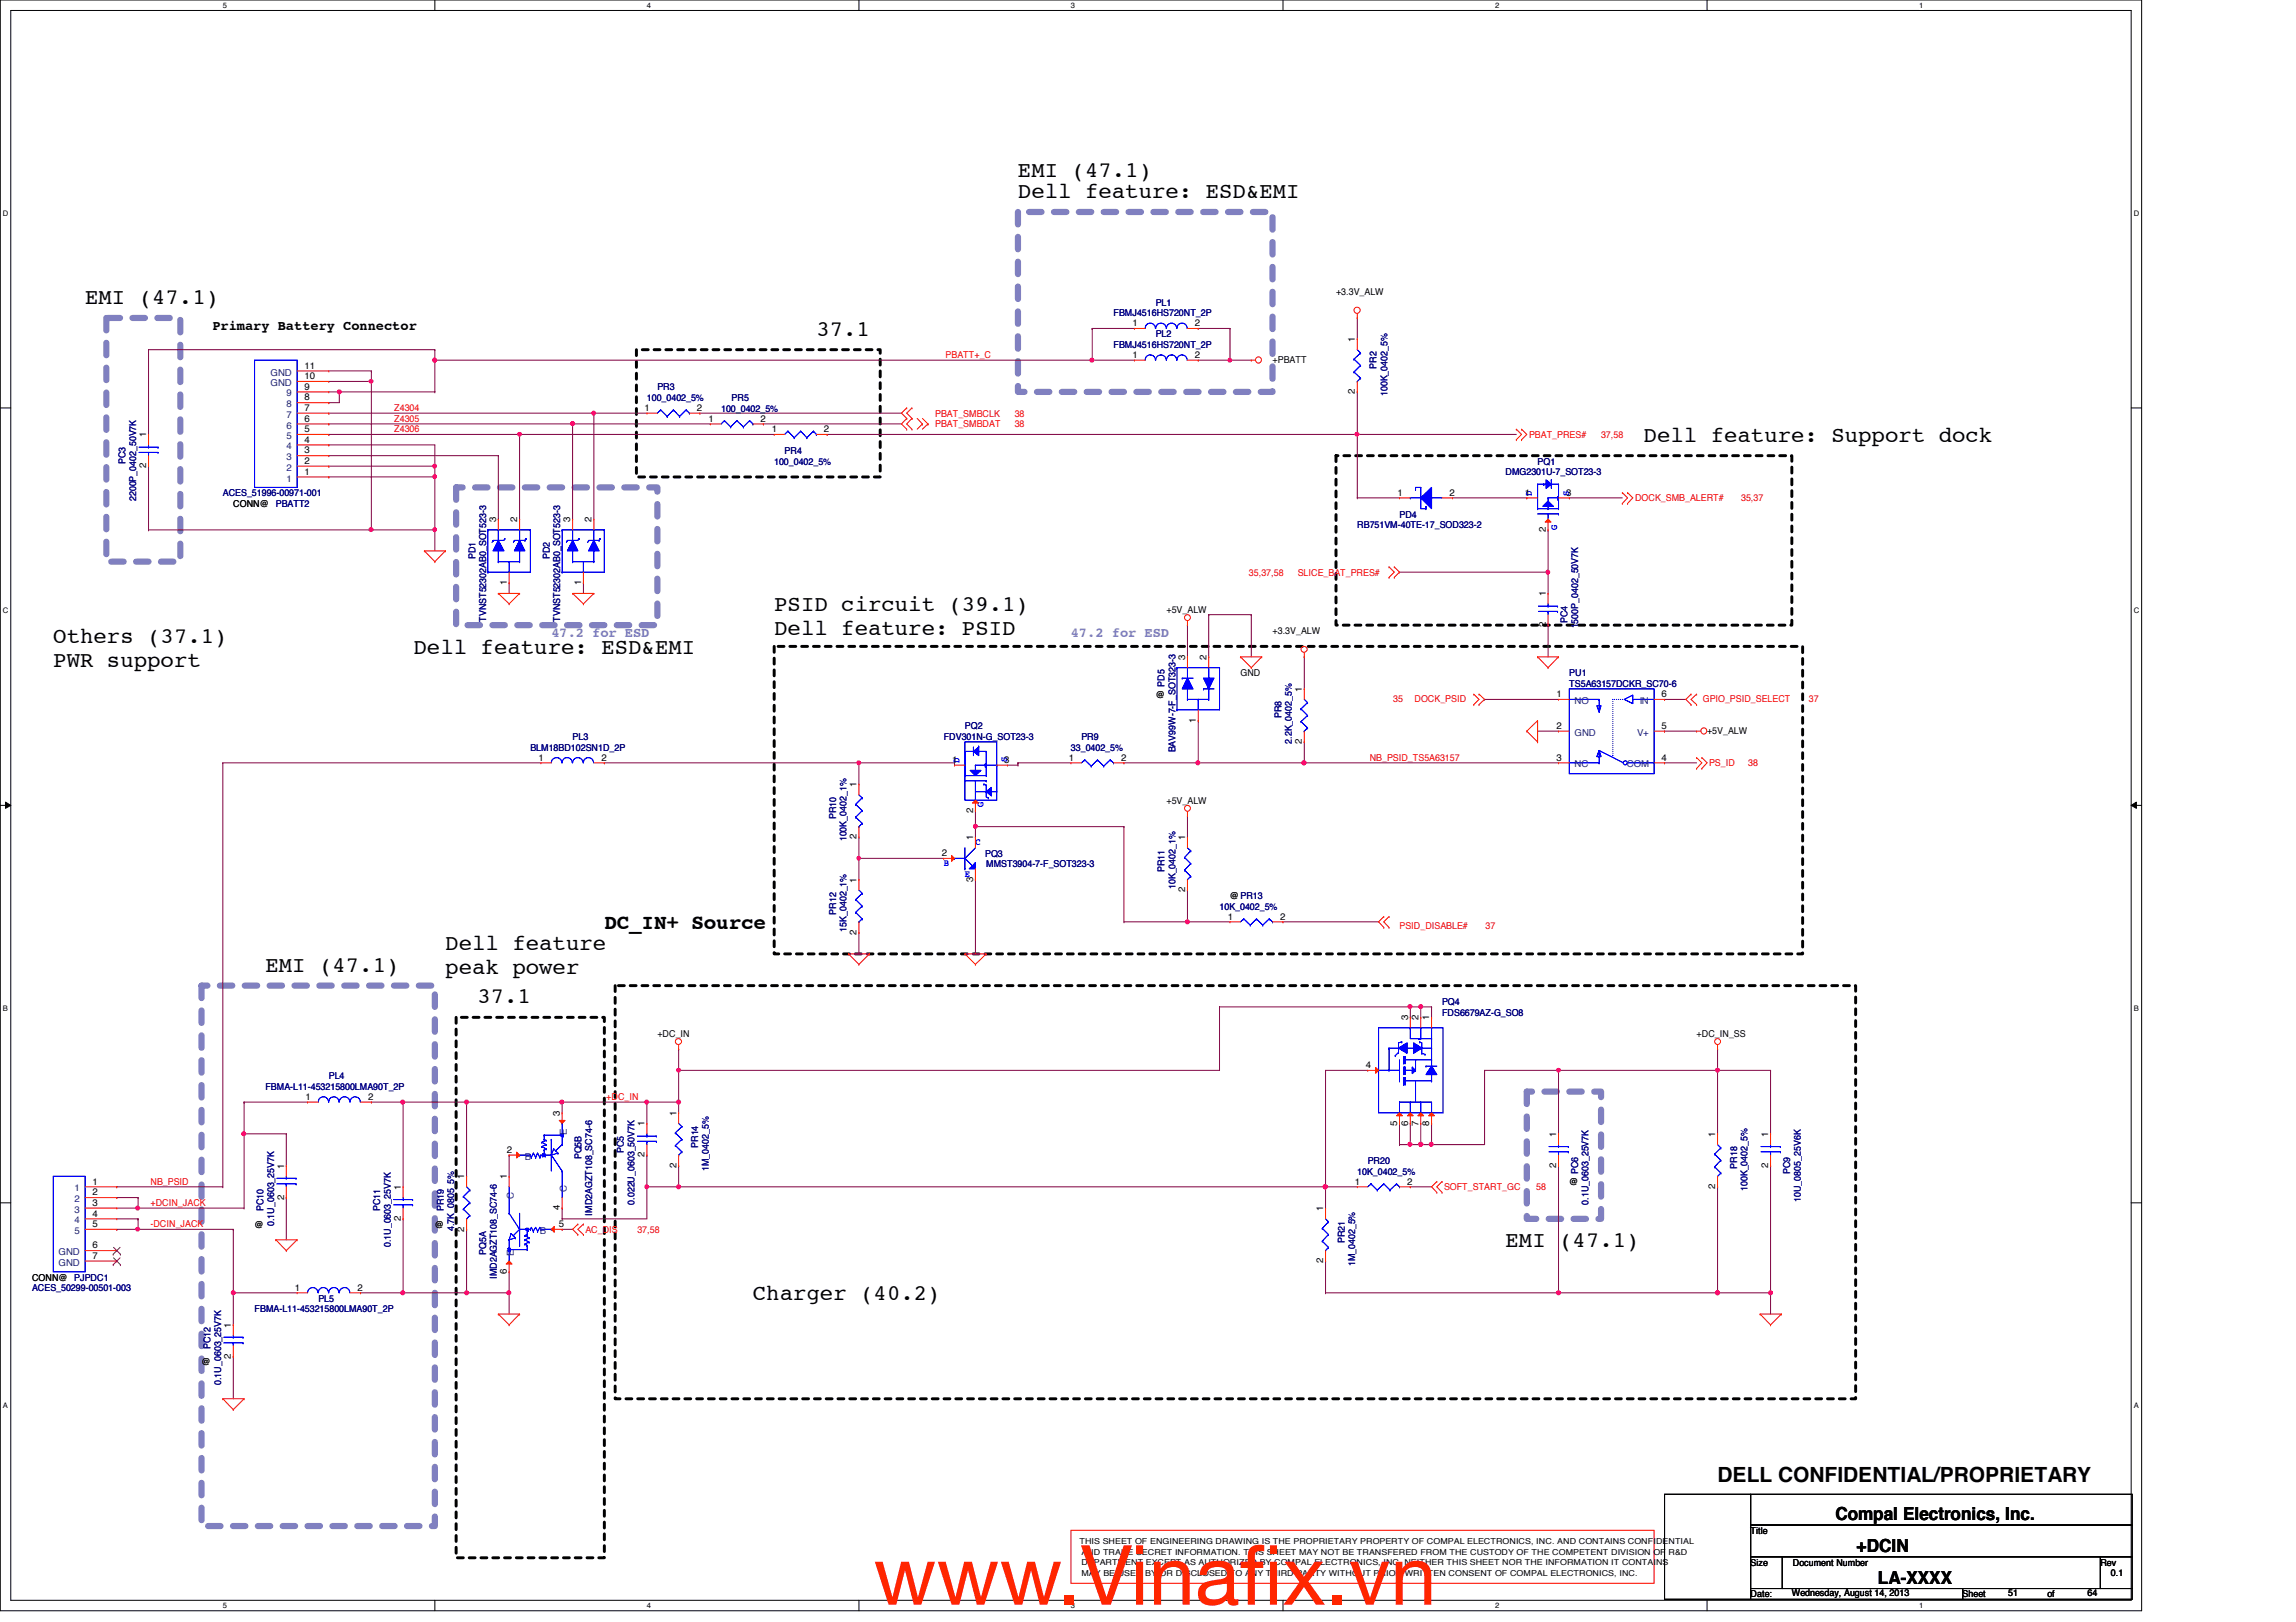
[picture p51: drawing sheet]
<svg xmlns="http://www.w3.org/2000/svg" width="297mm" height="210mm" viewBox="0 0 297 210" stroke-linecap="round" stroke-linejoin="round" font-family="sans-serif">
<defs><g id="words">
<g font-size="10.6" fill="#ff2600">
<text x="113" y="207.7">www.Vinaf</text>
<text x="160.4" y="207.7">ix.vn</text>
</g>
<g font-size="2.9">
<text x="131.7" y="22.9">EMI (47.1)</text>
<text x="131.7" y="25.6">Dell feature: ESD&amp;EMI</text>
<text x="11" y="39.3">EMI (47.1)</text>
<text x="105.6" y="43.4">37.1</text>
<text x="212.6" y="57.2">Dell feature: Support dock</text>
<text x="6.9" y="83.2">Others (37.1)</text>
<text x="100.2" y="79.1">PSID circuit (39.1)</text>
<text x="100.2" y="82.2">Dell feature: PSID</text>
<text x="6.9" y="86.3">PWR support</text>
<text x="53.5" y="84.6">Dell feature: ESD&amp;EMI</text>
<text x="34.3" y="125.7">EMI (47.1)</text>
<text x="57.6" y="123">Dell feature</text>
<text x="57.6" y="126.1">peak power</text>
<text x="61.8" y="129.8">37.1</text>
<text x="194.8" y="161.4">EMI (47.1)</text>
<text x="97.4" y="168.2">Charger (40.2)</text>
</g>
<g font-size="2.7">
<text x="78.2" y="120.2">DC_IN+ Source</text>
<text x="222.2" y="191.8">DELL CONFIDENTIAL/PROPRIETARY</text>
</g>
<g font-size="2.3">
<text x="237.4" y="196.8">Compal Electronics, Inc.</text>
<text x="240.2" y="200.9">+DCIN</text>
<text x="242.9" y="205">LA-XXXX</text>
</g>
<text font-size="1.8" x="27.5" y="42.7">Primary Battery Connector</text>
<g font-size="1.8" fill="#8080c0">
<text x="71.3" y="82.4">47.2 for ESD</text>
<text x="138.6" y="82.4">47.2 for ESD</text>
</g>
<g font-size="1.2" fill="#000080">
<text x="144.1" y="40.9">FBMJ4516HS720NT_2P</text>
<text x="149.5" y="39.5">PL1</text>
<text x="144.1" y="45">FBMJ4516HS720NT_2P</text>
<text x="149.5" y="43.6">PL2</text>
<text x="178.1" y="47.7" transform="rotate(-90 178.1 47.7)">PR2</text>
<text x="83.7" y="51.9">100_0402_5%</text>
<text x="85" y="50.5">PR3</text>
<text x="93.3" y="53.3">100_0402_5%</text>
<text x="94.7" y="51.9">PR5</text>
<text x="179.5" y="51.3" transform="rotate(-90 179.5 51.3)">100K_0402_5%</text>
<text x="101.5" y="58.7">PR4</text>
<text x="16.3" y="60.1" transform="rotate(-90 16.3 60.1)">PC3</text>
<text x="17.6" y="64.9" transform="rotate(-90 17.6 64.9)">2200P_0402_50V7K</text>
<text x="28.8" y="64.2">ACES_51996-00971-001</text>
<text x="35.7" y="65.6">PBATT2</text>
<text x="100.2" y="60.1">100_0402_5%</text>
<text x="194.8" y="61.5">DMG2301U-7_SOT23-3</text>
<text x="198.9" y="60.1">PQ1</text>
<text x="175.6" y="68.3">RB751VM-40TE-17_SOD323-2</text>
<text x="181.1" y="67">PD4</text>
<text x="61.5" y="72.4" transform="rotate(-90 61.5 72.4)">PD1</text>
<text x="71.1" y="72.4" transform="rotate(-90 71.1 72.4)">PD2</text>
<text x="62.9" y="80.5" transform="rotate(-90 62.9 80.5)">TVNST52302AB0_SOT523-3</text>
<text x="72.5" y="80.5" transform="rotate(-90 72.5 80.5)">TVNST52302AB0_SOT523-3</text>
<text x="202.8" y="80.6" transform="rotate(-90 202.8 80.6)">PC4</text>
<text x="204.2" y="81.3" transform="rotate(-90 204.2 81.3)">1500P_0402_50V7K</text>
<text x="150.7" y="88.9" transform="rotate(-90 150.7 88.9)">PD5</text>
<text x="203" y="87.5">PU1</text>
<text x="203" y="88.9">TS5A63157DCKR_SC70-6</text>
<text x="74.1" y="95.8">PL3</text>
<text x="122.1" y="95.8">FDV301N-G_SOT23-3</text>
<text x="124.8" y="94.4">PQ2</text>
<text x="139.9" y="95.8">PR9</text>
<text x="165.8" y="93" transform="rotate(-90 165.8 93)">PR8</text>
<text x="68.6" y="97.2">BLM18BD102SN1D_2P</text>
<text x="138.6" y="97.2">33_0402_5%</text>
<text x="152.1" y="97.4" transform="rotate(-90 152.1 97.4)">BAV99W-7-F_SOT323-3</text>
<text x="167.1" y="96.3" transform="rotate(-90 167.1 96.3)">2.2K_0402_5%</text>
<text x="108.2" y="106" transform="rotate(-90 108.2 106)">PR10</text>
<text x="109.5" y="108.9" transform="rotate(-90 109.5 108.9)">100K_0402_1%</text>
<text x="127.5" y="110.9">PQ3</text>
<text x="127.6" y="112.2">MMST3904-7-F_SOT323-3</text>
<text x="150.7" y="112.9" transform="rotate(-90 150.7 112.9)">PR11</text>
<text x="108.2" y="118.4" transform="rotate(-90 108.2 118.4)">PR12</text>
<text x="152.1" y="115.1" transform="rotate(-90 152.1 115.1)">10K_0402_1%</text>
<text x="157.8" y="117.7">10K_0402_5%</text>
<text x="109.5" y="120.6" transform="rotate(-90 109.5 120.6)">15K_0402_1%</text>
<text x="186.6" y="130">PQ4</text>
<text x="186.6" y="131.4">FDS6679AZ-G_SO8</text>
<text x="34.3" y="141">FBMA-L11-453215800LMA90T_2P</text>
<text x="42.5" y="139.7">PL4</text>
<text x="80.7" y="149.2" transform="rotate(-90 80.7 149.2)">PC5</text>
<text x="90.3" y="148.5" transform="rotate(-90 90.3 148.5)">PR14</text>
<text x="75.2" y="150" transform="rotate(-90 75.2 150)">PQ5B</text>
<text x="82.1" y="155.9" transform="rotate(-90 82.1 155.9)">0.022U_0603_50V7K</text>
<text x="91.7" y="151.6" transform="rotate(-90 91.7 151.6)">1M_0402_5%</text>
<text x="175.6" y="152">10K_0402_5%</text>
<text x="177" y="150.6">PR20</text>
<text x="204.2" y="152" transform="rotate(-90 204.2 152)">PC6</text>
<text x="205.5" y="155.9" transform="rotate(-90 205.5 155.9)">0.1U_0603_25V7K</text>
<text x="224.7" y="151.3" transform="rotate(-90 224.7 151.3)">PR18</text>
<text x="226.1" y="154.1" transform="rotate(-90 226.1 154.1)">100K_0402_5%</text>
<text x="231.6" y="152" transform="rotate(-90 231.6 152)">PC9</text>
<text x="233" y="155.5" transform="rotate(-90 233 155.5)">10U_0805_25V6K</text>
<text x="34.1" y="156.8" transform="rotate(-90 34.1 156.8)">PC10</text>
<text x="35.5" y="158.7" transform="rotate(-90 35.5 158.7)">0.1U_0603_25V7K</text>
<text x="49.2" y="156.8" transform="rotate(-90 49.2 156.8)">PC11</text>
<text x="50.5" y="161.4" transform="rotate(-90 50.5 161.4)">0.1U_0603_25V7K</text>
<text x="57.4" y="156.8" transform="rotate(-90 57.4 156.8)">PR19</text>
<text x="58.8" y="159.3" transform="rotate(-90 58.8 159.3)">4.7K_0805_5%</text>
<text x="76.6" y="157.3" transform="rotate(-90 76.6 157.3)">IMD2AGZT108_SC74-6</text>
<text x="174" y="160.9" transform="rotate(-90 174 160.9)">PR21</text>
<text x="4.1" y="167.1">ACES_50299-00501-003</text>
<text x="9.6" y="165.7">PJPDC1</text>
<text x="62.9" y="162.4" transform="rotate(-90 62.9 162.4)">PQ5A</text>
<text x="64.3" y="165.5" transform="rotate(-90 64.3 165.5)">IMD2AGZT108_SC74-6</text>
<text x="175.3" y="163.9" transform="rotate(-90 175.3 163.9)">1M_0402_5%</text>
<text x="32.9" y="169.8">FBMA-L11-453215800LMA90T_2P</text>
<text x="41.2" y="168.4">PL5</text>
<text x="27.2" y="174.6" transform="rotate(-90 27.2 174.6)">PC12</text>
<text x="28.6" y="179.2" transform="rotate(-90 28.6 179.2)">0.1U_0603_25V7K</text>
</g>
<g font-size="1.2">
<text x="172.8" y="38.1">+3.3V_ALW</text>
<text x="39.4" y="47.7">11</text>
<text x="146.5" y="46.3">1</text>
<text x="146.5" y="42.2">1</text>
<text x="154.6" y="46.3">2</text>
<text x="154.6" y="42.2">2</text>
<text x="164.6" y="46.9">+PBATT</text>
<text x="175.3" y="44.3" transform="rotate(-90 175.3 44.3)">1</text>
<text x="39.4" y="51.8">8</text>
<text x="39.4" y="50.4">9</text>
<text x="39.4" y="53.2">7</text>
<text x="39.4" y="49.1">10</text>
<text x="83.4" y="53.2">1</text>
<text x="90.2" y="53.2">2</text>
<text x="175.3" y="51" transform="rotate(-90 175.3 51)">2</text>
<text x="18.9" y="56.6" transform="rotate(-90 18.9 56.6)">1</text>
<text x="39.4" y="58.7">3</text>
<text x="39.4" y="57.3">4</text>
<text x="39.4" y="55.9">5</text>
<text x="39.4" y="54.6">6</text>
<text x="91.6" y="54.6">1</text>
<text x="98.4" y="54.6">2</text>
<text x="99.9" y="55.9">1</text>
<text x="106.6" y="55.9">2</text>
<text x="18.9" y="60.6" transform="rotate(-90 18.9 60.6)">2</text>
<text x="30.2" y="65.6">CONN@</text>
<text x="39.4" y="61.4">1</text>
<text x="39.4" y="60">2</text>
<text x="180.8" y="64.1">1</text>
<text x="187.5" y="64.1">2</text>
<text x="197.3" y="64.1">1</text>
<text x="202.6" y="64.1">3</text>
<text x="64.2" y="67.6" transform="rotate(-90 64.2 67.6)">3</text>
<text x="66.9" y="67.6" transform="rotate(-90 66.9 67.6)">2</text>
<text x="73.8" y="67.6" transform="rotate(-90 73.8 67.6)">3</text>
<text x="76.5" y="67.6" transform="rotate(-90 76.5 67.6)">2</text>
<text x="200" y="68.8" transform="rotate(-90 200 68.8)">2</text>
<text x="65.6" y="75.7" transform="rotate(-90 65.6 75.7)">1</text>
<text x="75.2" y="75.7" transform="rotate(-90 75.2 75.7)">1</text>
<text x="200" y="77.2" transform="rotate(-90 200 77.2)">1</text>
<text x="150.9" y="79.3">+5V_ALW</text>
<text x="164.6" y="82">+3.3V_ALW</text>
<text x="200" y="81.2" transform="rotate(-90 200 81.2)">2</text>
<text x="153.3" y="85.4" transform="rotate(-90 153.3 85.4)">3</text>
<text x="156.1" y="85.4" transform="rotate(-90 156.1 85.4)">2</text>
<text x="160.5" y="87.5">GND</text>
<text x="168.4" y="89.5" transform="rotate(-90 168.4 89.5)">1</text>
<text x="149.5" y="90.3">@</text>
<text x="154.7" y="93.5" transform="rotate(-90 154.7 93.5)">1</text>
<text x="201.4" y="94.3">2</text>
<text x="201.4" y="90.2">1</text>
<text x="215" y="94.3">5</text>
<text x="215" y="90.2">6</text>
<text x="220.8" y="95">+5V_ALW</text>
<text x="69.7" y="98.4">1</text>
<text x="77.8" y="98.4">2</text>
<text x="110.8" y="101.9" transform="rotate(-90 110.8 101.9)">1</text>
<text x="123.2" y="98.7">1</text>
<text x="129.9" y="98.7">3</text>
<text x="138.3" y="98.4">1</text>
<text x="145" y="98.4">2</text>
<text x="168.4" y="96.3" transform="rotate(-90 168.4 96.3)">2</text>
<text x="201.4" y="98.4">3</text>
<text x="215" y="98.4">4</text>
<text x="125.9" y="105.2" transform="rotate(-90 125.9 105.2)">2</text>
<text x="150.9" y="104">+5V_ALW</text>
<text x="110.8" y="108.6" transform="rotate(-90 110.8 108.6)">2</text>
<text x="121.8" y="110.8">2</text>
<text x="125.9" y="108.8" transform="rotate(-90 125.9 108.8)">1</text>
<text x="153.3" y="108.8" transform="rotate(-90 153.3 108.8)">1</text>
<text x="110.8" y="114.2" transform="rotate(-90 110.8 114.2)">1</text>
<text x="125.9" y="114.1" transform="rotate(-90 125.9 114.1)">3</text>
<text x="153.3" y="115.5" transform="rotate(-90 153.3 115.5)">2</text>
<text x="158.8" y="119">1</text>
<text x="159.1" y="116.3">@PR13</text>
<text x="165.6" y="119">2</text>
<text x="110.8" y="120.9" transform="rotate(-90 110.8 120.9)">2</text>
<text x="85" y="134.2">+DC_IN</text>
<text x="182.2" y="132" transform="rotate(-90 182.2 132)">3</text>
<text x="183.5" y="132" transform="rotate(-90 183.5 132)">2</text>
<text x="184.9" y="132" transform="rotate(-90 184.9 132)">1</text>
<text x="219.5" y="134.2">+DC_IN_SS</text>
<text x="39.5" y="142.3">1</text>
<text x="47.6" y="142.3">2</text>
<text x="176.7" y="138.2">4</text>
<text x="65.6" y="149.2">2</text>
<text x="72.4" y="144.4" transform="rotate(-90 72.4 144.4)">3</text>
<text x="83.4" y="149.8" transform="rotate(-90 83.4 149.8)">2</text>
<text x="83.4" y="145.8" transform="rotate(-90 83.4 145.8)">1</text>
<text x="87.5" y="144.4" transform="rotate(-90 87.5 144.4)">1</text>
<text x="180.8" y="145.7" transform="rotate(-90 180.8 145.7)">5</text>
<text x="182.2" y="145.7" transform="rotate(-90 182.2 145.7)">6</text>
<text x="183.5" y="145.7" transform="rotate(-90 183.5 145.7)">7</text>
<text x="184.9" y="145.7" transform="rotate(-90 184.9 145.7)">8</text>
<text x="201.3" y="147.2" transform="rotate(-90 201.3 147.2)">1</text>
<text x="221.9" y="147.2" transform="rotate(-90 221.9 147.2)">1</text>
<text x="228.8" y="147.2" transform="rotate(-90 228.8 147.2)">1</text>
<text x="12" y="153.3">1</text>
<text x="12" y="154.7">2</text>
<text x="36.7" y="155.2" transform="rotate(-90 36.7 155.2)">2</text>
<text x="36.7" y="151.3" transform="rotate(-90 36.7 151.3)">1</text>
<text x="51.9" y="154" transform="rotate(-90 51.9 154)">1</text>
<text x="60.1" y="152.6" transform="rotate(-90 60.1 152.6)">1</text>
<text x="65.6" y="152.6" transform="rotate(-90 65.6 152.6)">1</text>
<text x="87.5" y="151.1" transform="rotate(-90 87.5 151.1)">2</text>
<text x="175.3" y="153.3">1</text>
<text x="182" y="153.3">2</text>
<text x="201.3" y="151.1" transform="rotate(-90 201.3 151.1)">2</text>
<text x="203" y="153.4">@</text>
<text x="221.9" y="153.9" transform="rotate(-90 221.9 153.9)">2</text>
<text x="228.8" y="151.1" transform="rotate(-90 228.8 151.1)">2</text>
<text x="12" y="156">3</text>
<text x="12" y="157.4">4</text>
<text x="12" y="158.8">5</text>
<text x="12" y="161.5">6</text>
<text x="32.9" y="158.9">@</text>
<text x="51.9" y="158" transform="rotate(-90 51.9 158)">2</text>
<text x="56.3" y="158.9">@</text>
<text x="60.1" y="159.4" transform="rotate(-90 60.1 159.4)">2</text>
<text x="72.3" y="158.8">5</text>
<text x="72.4" y="156.6" transform="rotate(-90 72.4 156.6)">4</text>
<text x="171.2" y="156.8" transform="rotate(-90 171.2 156.8)">1</text>
<text x="4.1" y="165.7">CONN@</text>
<text x="12" y="162.9">7</text>
<text x="38.1" y="167">1</text>
<text x="46.3" y="167">2</text>
<text x="65.6" y="164.8" transform="rotate(-90 65.6 164.8)">6</text>
<text x="171.2" y="163.5" transform="rotate(-90 171.2 163.5)">2</text>
<text x="29.9" y="171.8" transform="rotate(-90 29.9 171.8)">1</text>
<text x="26.1" y="176.7">@</text>
<text x="29.9" y="175.8" transform="rotate(-90 29.9 175.8)">2</text>
<text x="226.5" y="198.5">Title</text>
<text x="226.5" y="202.6">Size</text>
<text x="231.9" y="202.6">Document Number</text>
<text x="271.7" y="202.6">Rev</text>
<text x="226.5" y="206.7">Date:</text>
<text x="231.8" y="206.6">Wednesday, August 14, 2013</text>
<text x="253.9" y="206.7">Sheet</text>
<text x="259.8" y="206.6">51</text>
<text x="264.9" y="206.7">of</text>
<text x="270.1" y="206.6">64</text>
<text x="273.1" y="204">0.1</text>
</g>
<g font-size="1.2" fill="#f00">
<text x="122.3" y="46.4">PBATT+_C</text>
<text x="51" y="53.2">Z4304</text>
<text x="121" y="53.9">PBAT_SMBCLK</text>
<text x="131.3" y="53.9">38</text>
<text x="51" y="56">Z4306</text>
<text x="51" y="54.6">Z4305</text>
<text x="121" y="55.3">PBAT_SMBDAT</text>
<text x="131.3" y="55.3">38</text>
<text x="197.8" y="56.7">PBAT_PRES#</text>
<text x="207.1" y="56.7">37,58</text>
<text x="211.5" y="64.9">DOCK_SMB_ALERT#</text>
<text x="225.2" y="64.9">35,37</text>
<text x="161.6" y="74.5">35,37,58</text>
<text x="167.9" y="74.5">SLICE_BAT_PRES#</text>
<text x="180.3" y="90.8">35</text>
<text x="183" y="90.8">DOCK_PSID</text>
<text x="220.3" y="90.8">GPIO_PSID_SELECT</text>
<text x="234" y="90.8">37</text>
<text x="177.2" y="98.5">NB_PSID_TS5A63157</text>
<text x="221.1" y="99.2">PS_ID</text>
<text x="226.2" y="99.2">38</text>
<text x="181.1" y="120.2">PSID_DISABLE#</text>
<text x="192.2" y="120.2">37</text>
<text x="78.4" y="142.4">+DC_IN</text>
<text x="19.5" y="153.3">NB_PSID</text>
<text x="186.8" y="154.1">SOFT_START_GC</text>
<text x="198.8" y="154.1">58</text>
<text x="19.5" y="158.8">-DCIN_JACK</text>
<text x="19.5" y="156.1">+DCIN_JACK</text>
<text x="75.7" y="159.6">AC_DIS</text>
<text x="82.5" y="159.6">37,58</text>
</g>
<g font-size="1.2" fill="#004080">
<text x="35" y="50">GND</text>
<text x="35" y="48.6">GND</text>
<text x="37.1" y="52.7">8</text>
<text x="37.1" y="51.3">9</text>
<text x="37.1" y="59.6">3</text>
<text x="37.1" y="58.2">4</text>
<text x="37.1" y="56.8">5</text>
<text x="37.1" y="55.5">6</text>
<text x="37.1" y="54.1">7</text>
<text x="37.1" y="62.3">1</text>
<text x="37.1" y="60.9">2</text>
<text x="203.7" y="95.2">GND</text>
<text x="203.7" y="91.1">NO</text>
<text x="211.8" y="95.2">V+</text>
<text x="212.1" y="91.1">IN</text>
<text x="203.7" y="99.3">NC</text>
<text x="210.5" y="99.3">COM</text>
<text x="73.3" y="146.9" transform="rotate(-90 73.3 146.9)">E</text>
<text x="9.6" y="154.2">1</text>
<text x="9.6" y="155.6">2</text>
<text x="66.5" y="155.2" transform="rotate(-90 66.5 155.2)">C</text>
<text x="67.9" y="150.1">B</text>
<text x="73.3" y="154.3" transform="rotate(-90 73.3 154.3)">C</text>
<text x="9.6" y="156.9">3</text>
<text x="9.6" y="158.3">4</text>
<text x="9.6" y="159.7">5</text>
<text x="69.8" y="159.7">B</text>
<text x="7.6" y="162.4">GND</text>
<text x="7.6" y="163.8">GND</text>
<text x="66.5" y="162.5" transform="rotate(-90 66.5 162.5)">E</text>
</g>
<g font-size="1.2" fill="#00f">
<text x="198.2" y="64.2" transform="rotate(-90 198.2 64.2)">D</text>
<text x="203" y="64.2" transform="rotate(-90 203 64.2)">S</text>
<text x="201.5" y="68.6" transform="rotate(-90 201.5 68.6)">G</text>
<text x="124.1" y="98.7" transform="rotate(-90 124.1 98.7)">D</text>
<text x="130.3" y="98.6" transform="rotate(-90 130.3 98.6)">S</text>
<text x="127.3" y="104.5" transform="rotate(-90 127.3 104.5)">G</text>
<text x="122.1" y="112.1">B</text>
<text x="124.8" y="113.5">E</text>
<text x="126.2" y="109.3">C</text>
</g>
<g font-size="1.1">
<text x="139.7" y="199.9">THIS SHEET OF ENGINEERING DRAWING IS THE PROPRIETARY PROPERTY OF COMPAL ELECTRONICS, INC. AND CONTAINS CONFIDENTIAL</text>
<text x="139.9" y="204">MAY BE USED BY OR DISCLOSED TO ANY THIRD PARTY WITHOUT PRIOR WRITTEN CONSENT OF COMPAL ELECTRONICS, INC.</text>
<text x="139.9" y="201.2">AND TRADE SECRET INFORMATION. THIS SHEET MAY NOT BE TRANSFERED FROM THE CUSTODY OF THE COMPETENT DIVISION OF R&amp;D</text>
<text x="139.9" y="202.6">DEPARTMENT EXCEPT AS AUTHORIZED BY COMPAL ELECTRONICS, INC. NEITHER THIS SHEET NOR THE INFORMATION IT CONTAINS</text>
</g>
<g font-size="1">
<text x="28.8" y="1">5</text>
<text x="83.7" y="1">4</text>
<text x="138.6" y="1">3</text>
<text x="193.4" y="1">2</text>
<text x="248.3" y="1">1</text>
<text x=".4" y="27.9">D</text>
<text x="276.1" y="27.9">D</text>
<text x=".4" y="79.4">C</text>
<text x="276.1" y="79.4">C</text>
<text x=".4" y="130.8">B</text>
<text x="276.1" y="130.8">B</text>
<text x=".4" y="182.2">A</text>
<text x="276.1" y="182.2">A</text>
<text x="28.8" y="208.1">5</text>
<text x="83.7" y="208.1">4</text>
<text x="138.6" y="208.1">3</text>
<text x="193.4" y="208.1">2</text>
<text x="248.3" y="208.1">1</text>
</g>
</g></defs>
<path d="M0 0h277.1v208.4h-277.1zM1.4 1.4h274.3v205.7h-274.3z" fill="none" stroke="#000" stroke-width=".13"/>
<g fill="#fff">
<path d="M28.8 .1h.6v1.1h-.6z"/>
<path d="M28.8 207.2h.6v1.1h-.6z"/>
</g>
<path d="M56.3 0v1.4M56.3 207.1v1.3" fill="none" stroke="#000" stroke-width=".13"/>
<g fill="#fff">
<path d="M83.7 .1h.5v1.1h-.5z"/>
<path d="M83.7 207.2h.5v1.1h-.5z"/>
</g>
<path d="M111.1 0v1.4M111.1 207.1v1.3" fill="none" stroke="#000" stroke-width=".13"/>
<g fill="#fff">
<path d="M138.6 .1h.5v1.1h-.5z"/>
<path d="M138.6 207.2h.5v1.1h-.5z"/>
</g>
<path d="M166 0v1.4M166 207.1v1.3" fill="none" stroke="#000" stroke-width=".13"/>
<g fill="#fff">
<path d="M193.4 .1h.6v1.1h-.6z"/>
<path d="M193.4 207.2h.6v1.1h-.6z"/>
</g>
<path d="M220.8 0v1.4M220.8 207.1v1.3" fill="none" stroke="#000" stroke-width=".13"/>
<g fill="#fff">
<path d="M248.3 .1h.5v1.1h-.5z"/>
<path d="M248.3 207.2h.5v1.1h-.5z"/>
<path d="M.4 27.1h.7v1.1h-.7z"/>
<path d="M276.1 27.1h.7v1.1h-.7z"/>
<path d="M.4 78.5h.7v1.1h-.7z"/>
<path d="M276.1 78.5h.7v1.1h-.7z"/>
</g>
<path d="M0 52.8h1.4M275.7 52.8h1.4" fill="none" stroke="#000" stroke-width=".13"/>
<g fill="#fff">
<path d="M.4 129.9h.6v1.1h-.6z"/>
<path d="M276.1 129.9h.6v1.1h-.6z"/>
</g>
<path d="M0 104.2h1.4M.7 103.8l.7 .4-.7 .4zM275.7 104.2l.7-.4v.8zM275.7 104.2h1.4" fill="none" stroke="#000" stroke-width=".13"/>
<path d="M.7 103.8l.7 .4-.7 .4zM275.7 104.2l.7-.4v.8z" fill="#000"/>
<g fill="#fff">
<path d="M.4 181.4h.6v1.1h-.6z"/>
<path d="M276.1 181.4h.6v1.1h-.6z"/>
</g>
<path d="M0 155.7h1.4M275.7 155.7h1.4" fill="none" stroke="#000" stroke-width=".13"/>
<path d="M138.6 198h75.4v6.9h-75.4z" fill="none" stroke="#f00" stroke-width=".13"/>
<path d="M82.3 45.3h31.6v16.4h-31.6zM172.8 59h59v21.9h-59zM100.2 83.7h133v39.7h-133zM59 131.7h19.2v69.9h-19.2zM79.6 127.6h160.5v53.4h-160.5z" fill="none" stroke="#000" stroke-width=".38" stroke-dasharray=".8 .8"/>
<path d="M131.7 27.4h32.9v23.3h-32.9zM13.8 41.1h9.5v31.6h-9.5zM59 63.1h26v17.8h-26zM26.1 127.6h30.2v69.9h-30.2zM197.5 141.3h9.6v16.4h-9.6z" fill="none" stroke="#8080c0" stroke-width=".8" stroke-dasharray="1.6 1.6"/>
<path d="M168.7 98.7h.1M168.7 98.7h32.9" fill="none" stroke="#800040" stroke-width=".13"/>
<circle cx="168.7" cy="98.7" r=".26" fill="#f0f"/>
<circle cx="168.7" cy="98.7" r=".26" fill="none" stroke="#f0f" stroke-width=".13"/>
<path d="M198.9 94.6h.1M198.9 94.6h2.7M72.7 142.6h.1M72.7 142.6h11" fill="none" stroke="#800040" stroke-width=".13"/>
<circle cx="72.7" cy="142.6" r=".26" fill="#f0f"/>
<circle cx="72.7" cy="142.6" r=".26" fill="none" stroke="#f0f" stroke-width=".13"/>
<path d="M155 98.7h.1M155 98.7h13.7" fill="none" stroke="#800040" stroke-width=".13"/>
<circle cx="168.7" cy="98.7" r=".26" fill="#f0f"/>
<circle cx="168.7" cy="98.7" r=".26" fill="none" stroke="#f0f" stroke-width=".13"/>
<circle cx="155" cy="98.7" r=".26" fill="#f0f"/>
<circle cx="155" cy="98.7" r=".26" fill="none" stroke="#f0f" stroke-width=".13"/>
<path d="M131.7 98.7h.1M131.7 98.7h6.9M111.1 108.3h.1M111.1 111.1h.1M111.1 108.3v2.8M111.1 111.1h11M166 119.3h.1M166 119.3h12.3" fill="none" stroke="#800040" stroke-width=".13"/>
<path d="M110.9 110.9h.4v.1v.2l-.2 .1-.2-.1z" fill-rule="evenodd" fill="#f0f"/>
<path d="M110.9 110.9h.4v.1v.2l-.2 .1-.2-.1z" fill="none" stroke="#f0f" stroke-width=".13"/>
<path d="M126.2 107h.1M126.2 107v1.3M145.4 119.3h.1M145.4 119.3h13.7M153.6 115.2h.1M153.6 119.3h.1M153.6 115.2v4.1" fill="none" stroke="#800040" stroke-width=".13"/>
<circle cx="153.6" cy="119.3" r=".26" fill="#f0f"/>
<circle cx="153.6" cy="119.3" r=".26" fill="none" stroke="#f0f" stroke-width=".13"/>
<path d="M126.2 107h.1M126.2 107h19.2M145.4 107h.1M145.4 107v12.3" fill="none" stroke="#800040" stroke-width=".13"/>
<circle cx="126.2" cy="106.9" r=".26" fill="#f0f"/>
<circle cx="126.2" cy="106.9" r=".26" fill="none" stroke="#f0f" stroke-width=".13"/>
<g fill="none" stroke="#800040" stroke-width=".13">
<path d="M111.1 98.7h.1M111.1 98.7v2.8M168.7 85h.1M168.7 85v4.2M192.1 90.5h.1M192.1 90.5h9.5M215.3 98.7h.1M215.3 98.7h4.2M111.1 111.1h.1M111.1 111.1v2.7M153.6 105.6h.1M153.6 105.6v2.7"/>
<path d="M111.1 120.7h.1M111.1 120.7v2.7M201.6 138.5h.1M201.6 138.5h20.6M31.6 142.6h.1M31.6 142.6h8.2M171.5 153.6h.1M171.5 153.6h4.1M30.2 167.3h.1M30.2 167.3v4.1"/>
</g>
<circle cx="201.6" cy="138.5" r=".25" fill="#f0f"/>
<circle cx="201.6" cy="138.5" r=".25" fill="none" stroke="#f0f" stroke-width=".13"/>
<path d="M222.2 138.5h.1M222.2 138.5h6.9" fill="none" stroke="#800040" stroke-width=".13"/>
<circle cx="222.2" cy="138.5" r=".25" fill="#f0f"/>
<circle cx="222.2" cy="138.5" r=".25" fill="none" stroke="#f0f" stroke-width=".13"/>
<path d="M222.2 135.8h.1M222.2 135.8v2.7M229.1 138.5h.1M229.1 138.5v8.2M83.7 153.6h.1M83.7 153.6h4.1M229.1 150.9h.1M229.1 150.9v16.4" fill="none" stroke="#800040" stroke-width=".13"/>
<path d="M83.5 153.4l.1-.1 .3 .1-.1 .4h-.2h-.1z" fill-rule="evenodd" fill="#f0f"/>
<path d="M83.5 153.4l.1-.1 .3 .1-.1 .4h-.2h-.1z" fill="none" stroke="#f0f" stroke-width=".13"/>
<path d="M28.8 98.7h.1M28.8 98.7h41.2M83.7 142.6h.1M83.7 142.6h4.1M87.8 150.9h.1M87.8 150.9v2.7" fill="none" stroke="#800040" stroke-width=".13"/>
<circle cx="87.8" cy="142.6" r=".26" fill="#f0f"/>
<circle cx="87.8" cy="142.6" r=".26" fill="none" stroke="#f0f" stroke-width=".13"/>
<path d="M83.5 142.4h.1l.3 .1-.1 .3-.2 .1-.1-.1z" fill-rule="evenodd" fill="#f0f"/>
<path d="M83.5 142.4h.1l.3 .1-.1 .3-.2 .1-.1-.1z" fill="none" stroke="#f0f" stroke-width=".13"/>
<path d="M87.8 142.6h.1M87.8 142.6v1.4M201.6 150.9h.1M201.6 150.9v16.4M222.2 167.3h.1M222.2 167.3h6.9M229.1 167.3h.1M229.1 167.3v2.8" fill="none" stroke="#800040" stroke-width=".13"/>
<circle cx="229.1" cy="167.3" r=".26" fill="#f0f"/>
<circle cx="229.1" cy="167.3" r=".26" fill="none" stroke="#f0f" stroke-width=".13"/>
<circle cx="222.2" cy="167.3" r=".26" fill="#f0f"/>
<circle cx="222.2" cy="167.3" r=".26" fill="none" stroke="#f0f" stroke-width=".13"/>
<path d="M201.6 138.5h.1M201.6 138.5v8.2M222.2 138.5h.1M222.2 138.5v8.2" fill="none" stroke="#800040" stroke-width=".13"/>
<circle cx="222.2" cy="138.5" r=".25" fill="#f0f"/>
<circle cx="222.2" cy="138.5" r=".25" fill="none" stroke="#f0f" stroke-width=".13"/>
<path d="M83.7 153.6h.1M83.7 153.6v4.1M171.5 153.6h.1M171.5 153.6v2.7M171.5 163.2h.1M171.5 163.2v4.1" fill="none" stroke="#800040" stroke-width=".13"/>
<circle cx="171.4" cy="153.6" r=".26" fill="#f0f"/>
<circle cx="171.4" cy="153.6" r=".26" fill="none" stroke="#f0f" stroke-width=".13"/>
<path d="M87.8 153.6h.1M87.8 153.6h83.7" fill="none" stroke="#800040" stroke-width=".13"/>
<circle cx="171.4" cy="153.6" r=".26" fill="#f0f"/>
<circle cx="171.4" cy="153.6" r=".26" fill="none" stroke="#f0f" stroke-width=".13"/>
<circle cx="87.8" cy="153.6" r=".26" fill="#f0f"/>
<circle cx="87.8" cy="153.6" r=".26" fill="none" stroke="#f0f" stroke-width=".13"/>
<path d="M83.7 142.6h.1M83.7 142.6v2.8M222.2 153.6h.1M222.2 153.6v13.7h-20.6M201.6 167.3h.1" fill="none" stroke="#800040" stroke-width=".13"/>
<circle cx="222.2" cy="167.3" r=".26" fill="#f0f"/>
<circle cx="222.2" cy="167.3" r=".26" fill="none" stroke="#f0f" stroke-width=".13"/>
<circle cx="201.6" cy="167.3" r=".26" fill="#f0f"/>
<circle cx="201.6" cy="167.3" r=".26" fill="none" stroke="#f0f" stroke-width=".13"/>
<g fill="none" stroke="#800040" stroke-width=".13">
<path d="M28.8 98.7v54.9M215.3 94.6h.1M215.3 94.6h4.2M28.8 153.6h.1M31.6 142.6h.1M31.6 142.6v4.1M52.2 142.6h.1M52.2 142.6h8.2M52.2 142.6v11M60.4 142.6h.1M60.4 159.1h.1M60.4 142.6v9.6"/>
<path d="M60.4 159.1v8.2M30.2 175.6h.1M30.2 175.6v5.4M171.5 167.3h.1M171.5 167.3h30.1"/>
</g>
<circle cx="52.1" cy="142.6" r=".26" fill="#f0f"/>
<circle cx="52.1" cy="142.6" r=".26" fill="none" stroke="#f0f" stroke-width=".13"/>
<path d="M78.2 98.7h.1M78.2 98.7h32.9M168.7 96h.1M168.7 96v2.7M215.3 90.5h.1M215.3 90.5h2.8M48 142.6h.1M48 142.6h4.2M52.2 157.7h.1M52.2 157.7v9.6h-5.6M46.6 167.3h.1" fill="none" stroke="#800040" stroke-width=".13"/>
<path d="M110.9 98.5h.2l.2 .1v.3l-.2 .1-.2-.1z" fill-rule="evenodd" fill="#f0f"/>
<path d="M110.9 98.5h.2l.2 .1v.3l-.2 .1-.2-.1z" fill="none" stroke="#f0f" stroke-width=".13"/>
<path d="M126.2 113.8h.1M126.2 113.8v9.6M30.2 167.3h.1M30.2 167.3h8.2" fill="none" stroke="#800040" stroke-width=".13"/>
<circle cx="30.2" cy="167.3" r=".26" fill="#f0f"/>
<circle cx="30.2" cy="167.3" r=".26" fill="none" stroke="#f0f" stroke-width=".13"/>
<path d="M31.6 146.7h.1M31.6 146.7h5.4M31.6 146.7v9.6M37 155h.1M37 146.7h.1M37 146.7v4.2M37 155v5.4" fill="none" stroke="#800040" stroke-width=".13"/>
<circle cx="31.5" cy="146.7" r=".26" fill="#f0f"/>
<circle cx="31.5" cy="146.7" r=".26" fill="none" stroke="#f0f" stroke-width=".13"/>
<path d="M87.8 138.5h.1M87.8 138.5v4.1M15.1 153.6h.1M15.1 153.6h13.7" fill="none" stroke="#800040" stroke-width=".13"/>
<circle cx="87.8" cy="138.5" r=".25" fill="#f0f"/>
<circle cx="87.8" cy="138.5" r=".25" fill="none" stroke="#f0f" stroke-width=".13"/>
<path d="M87.8 135.8h.1M87.8 135.8v2.7M171.5 138.5h.1M171.5 138.5v15.1" fill="none" stroke="#800040" stroke-width=".13"/>
<circle cx="171.4" cy="153.6" r=".26" fill="#f0f"/>
<circle cx="171.4" cy="153.6" r=".26" fill="none" stroke="#f0f" stroke-width=".13"/>
<path d="M52.2 167.3h.1M52.2 167.3h8.2" fill="none" stroke="#800040" stroke-width=".13"/>
<circle cx="52.1" cy="167.3" r=".26" fill="#f0f"/>
<circle cx="52.1" cy="167.3" r=".26" fill="none" stroke="#f0f" stroke-width=".13"/>
<g fill="none" stroke="#800040" stroke-width=".13">
<path d="M42.5 52.1h.1M42.5 57.6h.1M42.5 50.7h13.8M42.5 57.6h13.8v4.1M43.9 50.7h.1M43.9 50.7v1.4h-1.4M56.3 50.7h.1M56.3 60.3h.1M156.4 79.5h.1M156.4 79.5v5.5M156.4 79.5h5.5M161.9 79.5h.1"/>
<path d="M161.9 79.5v5.5M153.6 80.9h.1M153.6 80.9v4.1M155 93.3h.1M155 93.3v5.4M182.5 153.6h.1M182.5 153.6h2.7"/>
</g>
<circle cx="43.9" cy="50.7" r=".26" fill="#f0f"/>
<circle cx="43.9" cy="50.7" r=".26" fill="none" stroke="#f0f" stroke-width=".13"/>
<path d="M42.5 60.3h.1M42.5 60.3h13.8" fill="none" stroke="#800040" stroke-width=".13"/>
<path d="M56.1 60.1h.1l.2 .1v.3l-.2 .1-.1-.1z" fill-rule="evenodd" fill="#f0f"/>
<path d="M56.1 60.1h.1l.2 .1v.3l-.2 .1-.1-.1z" fill="none" stroke="#f0f" stroke-width=".13"/>
<path d="M175.6 56.2h.1M175.6 56.2v8.2M175.6 64.4h.1M175.6 64.4h5.5M200.3 68.6h.1M200.3 74h.1M200.3 68.6v8.2M203 64.4h.1M203 64.4h6.9M200.3 80.9h.1M200.3 80.9v4.1" fill="none" stroke="#800040" stroke-width=".13"/>
<path d="M200.1 73.9l.1-.1 .2 .1v.3l-.2 .1-.1-.1z" fill-rule="evenodd" fill="#f0f"/>
<path d="M200.1 73.9l.1-.1 .2 .1v.3l-.2 .1-.1-.1z" fill="none" stroke="#f0f" stroke-width=".13"/>
<path d="M155 46.6h.1M155 46.6h6.9M159.1 46.6h.1" fill="none" stroke="#800040" stroke-width=".13"/>
<path d="M158.9 46.4h.2l.2 .1v.3l-.2 .1-.2-.1z" fill-rule="evenodd" fill="#f0f"/>
<path d="M158.9 46.4h.2l.2 .1v.3l-.2 .1-.2-.1z" fill="none" stroke="#f0f" stroke-width=".13"/>
<path d="M48 68.6h.1M48 68.6h8.3" fill="none" stroke="#800040" stroke-width=".13"/>
<path d="M56.1 68.3h.1l.2 .1v.3l-.2 .1-.1-.1z" fill-rule="evenodd" fill="#f0f"/>
<path d="M56.1 68.3h.1l.2 .1v.3l-.2 .1-.1-.1z" fill="none" stroke="#f0f" stroke-width=".13"/>
<path d="M74.1 54.9h.1M74.1 54.9h17.8M90.5 53.5h.1M90.5 53.5h26.1M175.6 41.1h.1M175.6 41.1v2.8M19.2 60.3h.1M19.2 60.3v8.3" fill="none" stroke="#800040" stroke-width=".13"/>
<circle cx="74.1" cy="54.8" r=".26" fill="#f0f"/>
<circle cx="74.1" cy="54.8" r=".26" fill="none" stroke="#f0f" stroke-width=".13"/>
<path d="M56.3 46.6h.1M56.3 46.6v4.1" fill="none" stroke="#800040" stroke-width=".13"/>
<path d="M56.1 46.4h.1l.2 .1v.3l-.2 .1-.1-.1z" fill-rule="evenodd" fill="#f0f"/>
<path d="M56.1 46.4h.1l.2 .1v.3l-.2 .1-.1-.1z" fill="none" stroke="#f0f" stroke-width=".13"/>
<path d="M76.8 53.5h.1M76.8 53.5h6.9M175.6 56.2h.1M175.6 56.2h20.6M42.5 61.7h.1M42.5 61.7h13.8" fill="none" stroke="#800040" stroke-width=".13"/>
<path d="M76.6 53.3l.2-.1 .2 .1v.3l-.2 .1-.2-.1z" fill-rule="evenodd" fill="#f0f"/>
<path d="M76.6 53.3l.2-.1 .2 .1v.3l-.2 .1-.2-.1z" fill="none" stroke="#f0f" stroke-width=".13"/>
<path d="M141.3 46.6h.1M141.3 46.6h5.5M175.6 50.7h.1M175.6 50.7v5.5" fill="none" stroke="#800040" stroke-width=".13"/>
<circle cx="141.3" cy="46.6" r=".26" fill="#f0f"/>
<circle cx="141.3" cy="46.6" r=".26" fill="none" stroke="#f0f" stroke-width=".13"/>
<path d="M98.8 54.9h.1M98.8 54.9h17.8M107 56.2h.1M107 56.2h68.6M56.3 68.6h.1M56.3 68.6v2.7" fill="none" stroke="#800040" stroke-width=".13"/>
<circle cx="175.6" cy="56.2" r=".25" fill="#f0f"/>
<circle cx="175.6" cy="56.2" r=".25" fill="none" stroke="#f0f" stroke-width=".13"/>
<path d="M141.3 42.5h.1M141.3 42.5h5.5M155 42.5h.1M155 42.5h4.1M56.3 61.7h.1M56.3 61.7v6.9" fill="none" stroke="#800040" stroke-width=".13"/>
<path d="M56.1 61.5l.1-.1 .2 .1v.4h-.2h-.1z" fill-rule="evenodd" fill="#f0f"/>
<path d="M56.1 61.5l.1-.1 .2 .1v.4h-.2h-.1z" fill="none" stroke="#f0f" stroke-width=".13"/>
<path d="M60.4 142.6h.1M60.4 142.6h12.3M65.9 149.5h.1M65.9 149.5v2.7M72.7 157.7h.1M72.7 159.1h.1M72.7 142.6h.1M72.7 157.7h11M72.7 159.1h1.4M72.7 142.6v1.4" fill="none" stroke="#800040" stroke-width=".13"/>
<circle cx="60.4" cy="142.6" r=".26" fill="#f0f"/>
<circle cx="60.4" cy="142.6" r=".26" fill="none" stroke="#f0f" stroke-width=".13"/>
<path d="M60.4 167.3h.1M65.9 164.6h.1M65.9 164.6v2.7h-5.5" fill="none" stroke="#800040" stroke-width=".13"/>
<circle cx="65.8" cy="167.3" r=".26" fill="#f0f"/>
<circle cx="65.8" cy="167.3" r=".26" fill="none" stroke="#f0f" stroke-width=".13"/>
<circle cx="60.4" cy="167.3" r=".26" fill="#f0f"/>
<circle cx="60.4" cy="167.3" r=".26" fill="none" stroke="#f0f" stroke-width=".13"/>
<path d="M145.4 98.7h.1M145.4 98.7h9.6M17.9 159.1h.1M17.9 159.1h12.3M30.2 159.1h.1M30.2 159.1v8.2M72.7 156.3h.1M72.7 156.3v1.4M83.7 149.5h.1M83.7 149.5v4.1M65.9 167.3h.1M65.9 167.3v2.8" fill="none" stroke="#800040" stroke-width=".13"/>
<circle cx="17.8" cy="159.1" r=".25" fill="#f0f"/>
<circle cx="17.8" cy="159.1" r=".25" fill="none" stroke="#f0f" stroke-width=".13"/>
<path d="M19.2 56.2h.1M19.2 45.3h.1M19.2 45.3v10.9M19.2 45.3h37.1M42.5 49.4h5.5M48 49.4h.1M48 49.4v19.2M56.3 45.3h.1M56.3 45.3v1.3M48 68.6h.1" fill="none" stroke="#800040" stroke-width=".13"/>
<circle cx="48" cy="49.3" r=".25" fill="#f0f"/>
<circle cx="48" cy="49.3" r=".25" fill="none" stroke="#f0f" stroke-width=".13"/>
<circle cx="48" cy="68.5" r=".26" fill="#f0f"/>
<circle cx="48" cy="68.5" r=".26" fill="none" stroke="#f0f" stroke-width=".13"/>
<g fill="none" stroke="#800040" stroke-width=".13">
<path d="M42.5 48h5.5M48 48h.1M48 49.4h.1M48 48v1.4M19.2 68.6h.1M19.2 68.6h28.8M15.1 159.1h.1M15.1 155h.1M15.1 155h2.8M17.9 157.7h.1M17.9 155h.1M17.9 155v1.3h13.7"/>
<path d="M17.9 157.7v1.4h-2.8M31.6 156.3h.1"/>
</g>
<circle cx="17.8" cy="156.3" r=".26" fill="#f0f"/>
<circle cx="17.8" cy="156.3" r=".26" fill="none" stroke="#f0f" stroke-width=".13"/>
<g fill="none" stroke="#800040" stroke-width=".13">
<path d="M141.3 42.5h.1M141.3 42.5v4.1M159.1 42.5h.1M159.1 42.5v4.1M181.1 74h.1M181.1 74h19.2M87.8 138.5h.1M87.8 138.5h70M183.8 130.3h.1M183.8 130.3h1.4M192.1 138.5h.1M192.1 138.5h9.5"/>
<path d="M15.1 156.3h2.8M15.1 157.7h2.8M17.9 156.3h.1M17.9 157.7h.1"/>
</g>
<circle cx="183.8" cy="130.3" r=".26" fill="#f0f"/>
<circle cx="183.8" cy="130.3" r=".26" fill="none" stroke="#f0f" stroke-width=".13"/>
<g fill="none" stroke="#800040" stroke-width=".13">
<path d="M157.8 130.3h.1M157.8 130.3v8.2M157.8 130.3h24.7M182.5 130.3h.1M182.5 130.3v1.4M192.1 138.5h.1M192.1 138.5v9.6M181.1 145.4h.1M181.1 148.1h.1M181.1 145.4v2.7M181.1 148.1h2.7M182.5 145.4h.1"/>
<path d="M182.5 148.1h.1M182.5 145.4v2.7"/>
</g>
<circle cx="182.4" cy="148.1" r=".26" fill="#f0f"/>
<circle cx="182.4" cy="148.1" r=".26" fill="none" stroke="#f0f" stroke-width=".13"/>
<path d="M183.8 145.4h.1M183.8 145.4v2.7" fill="none" stroke="#800040" stroke-width=".13"/>
<circle cx="183.8" cy="148.1" r=".26" fill="#f0f"/>
<circle cx="183.8" cy="148.1" r=".26" fill="none" stroke="#f0f" stroke-width=".13"/>
<path d="M183.8 148.1h.1M183.8 148.1h1.4" fill="none" stroke="#800040" stroke-width=".13"/>
<circle cx="183.8" cy="148.1" r=".26" fill="#f0f"/>
<circle cx="183.8" cy="148.1" r=".26" fill="none" stroke="#f0f" stroke-width=".13"/>
<path d="M185.2 145.4h.1M185.2 148.1h.1M185.2 145.4v2.7M185.2 148.1h6.9" fill="none" stroke="#800040" stroke-width=".13"/>
<circle cx="185.2" cy="148.1" r=".26" fill="#f0f"/>
<circle cx="185.2" cy="148.1" r=".26" fill="none" stroke="#f0f" stroke-width=".13"/>
<path d="M171.5 138.5h.1M171.5 138.5h5.4M182.5 130.3h.1M182.5 130.3h1.3M183.8 130.3h.1M183.8 130.3v1.4M185.2 130.3h.1M185.2 130.3v1.4" fill="none" stroke="#800040" stroke-width=".13"/>
<circle cx="182.4" cy="130.3" r=".26" fill="#f0f"/>
<circle cx="182.4" cy="130.3" r=".26" fill="none" stroke="#f0f" stroke-width=".13"/>
<g fill="none" stroke="#800040" stroke-width=".13">
<path d="M67.2 56.2h.1M67.2 56.2h33M65.9 75.4h.1M65.9 75.4v1.4M75.5 75.4h.1M75.5 75.4v1.4M111.1 98.7h.1M111.1 98.7h12.4M123.5 98.7h.1M123.5 98.7v.3M130.3 99h1.4M131.7 98.7h.1"/>
<path d="M131.7 99h.1M131.7 98.7v.3M126.2 104.9h.1M126.2 104.9v2.1"/>
</g>
<circle cx="67.2" cy="56.2" r=".25" fill="#f0f"/>
<circle cx="67.2" cy="56.2" r=".25" fill="none" stroke="#f0f" stroke-width=".13"/>
<g fill="none" stroke="#800040" stroke-width=".13">
<path d="M42.5 56.2h.1M42.5 54.9h.1M42.5 53.5h.1M42.5 59h22M42.5 56.2h24.7M42.5 54.9h31.6M42.5 53.5h34.3M56.3 46.6h.1M56.3 46.6h85M64.5 59h.1M64.5 59v8.2M67.2 56.2h.1"/>
<path d="M67.2 56.2v11M74.1 54.9h.1M74.1 54.9v12.3M76.8 53.5h.1M76.8 53.5v13.7M64.5 67.2h.1M187.9 64.4h9.6M197.5 64.4h.1"/>
</g>
<path d="M56.1 46.4h.1l.2 .1v.3l-.2 .1-.1-.1z" fill-rule="evenodd" fill="#f0f"/>
<path d="M56.1 46.4h.1l.2 .1v.3l-.2 .1-.1-.1z" fill="none" stroke="#f0f" stroke-width=".13"/>
<g fill="none" stroke="#f00" stroke-width=".13">
<path d="M117.3 52.8h.1M117.3 54.1h.1M117.3 55.5h.1M117.3 52.8l-.7 .7 .7 .6M117.3 54.1l-.7 .8 .7 .6M118 54.1h.1M118 52.8h.1M118 55.5h.1M118 52.8l-.7 .7 .7 .6M118 54.1l-.7 .8 .7 .6M118.7 54.1l.6 .8M119.3 54.9h.1"/>
<path d="M119.3 54.9l-.6 .6M119.3 54.1l.8 .8M120.1 54.9h.1M120.1 54.9l-.8 .6M161.9 46.6h.1M161.9 46.6h.5M175.6 41.1h.1M175.6 40.6v.5M196.2 55.5h.1M196.2 56.9h.1M196.2 55.5l.6 .7-.6 .7M196.8 55.5h.1"/>
<path d="M196.8 56.9h.1M196.8 55.5l.7 .7-.7 .7M54.9 71.3h.1M54.9 71.3h2.7M54.9 71.3l1.4 1.4M56.3 72.7h.1M57.6 71.3h.1M57.6 71.3l-1.3 1.4M64.5 76.8h.1M64.5 76.8h2.7M64.5 76.8l1.4 1.3M65.9 78.1h.1"/>
<path d="M67.2 76.8h.1M67.2 76.8l-1.3 1.3M74.1 76.8h.1M74.1 76.8h2.7M74.1 76.8l1.4 1.3M75.5 78.1h.1M76.8 76.8h.1M76.8 76.8l-1.3 1.3M179.7 74.7h.1M179.7 73.4h.1M179.7 73.4l.7 .6-.7 .7M180.4 73.4h.1"/>
<path d="M180.4 74.7h.1M180.4 73.4l.7 .6-.7 .7M209.9 63.8h.1M209.9 65.2h.1M209.9 63.8l.7 .6-.7 .8M210.6 63.8h.1M210.6 65.2h.1M210.6 63.8l.6 .6-.6 .8M70 98.7h.1M70 98.7h1.3M76.8 98.7h1.4M78.2 98.7h.1"/>
<path d="M138.6 98.7h.1M138.6 98.7h1.3M144.1 98.7h1.3M145.4 98.7h.1M153.6 80.9h.1M153.6 80.3v.6M160.5 85h.1M160.5 85h2.7M160.5 85l1.4 1.4M161.9 86.4h.1M163.2 85h.1M163.2 85l-1.3 1.4"/>
<path d="M168.7 85h.1M168.7 84.5v.5M190.7 91.2h.1M190.7 89.8h.1M190.7 89.8l.6 .7-.6 .7M191.3 89.8h.1M191.3 91.2h.1M191.3 89.8l.8 .7-.8 .7M197.5 94.6h.1M197.5 94.6l1.4 1.4M198.9 96h.1M198.9 93.3h.1"/>
<path d="M198.9 85h.1M198.9 93.3v2.7M198.9 93.3l-1.4 1.3M198.9 85h2.7M198.9 85l1.4 1.4M200.3 86.4h.1M201.6 85h.1M201.6 85l-1.3 1.4M218.8 89.8h.1M218.8 91.2h.1M218.8 89.8l-.7 .7 .7 .7M219.5 94.6h.1"/>
<path d="M219.5 91.2h.1M219.5 89.8h.1M219.5 98h.1M219.5 99.4h.1M219.5 94.6h.5M219.5 89.8l-.7 .7 .7 .7M219.5 98l.7 .7-.7 .7M220.2 98h.1M220.2 99.4h.1M220.2 98l.6 .7-.6 .7M111.1 113.8h.1M111.1 113.8v1.4"/>
<path d="M111.1 119.3v1.4M153.6 105.6h.1M153.6 105v.6M179 118.6h.1M179 118.6l-.7 .7 .7 .7M179.7 118.6h.1M179.7 118.6l-.7 .7 .7 .7M87.8 135.8h.1M87.8 135.2v.6M109.8 123.4h.1M109.8 123.4h2.7M109.8 123.4l1.3 1.4"/>
<path d="M111.1 124.8h.1M111.1 120.7h.1M112.5 123.4h.1M112.5 123.4l-1.4 1.4M124.8 123.4h.1M124.8 123.4h2.8M124.8 123.4l1.4 1.4M126.2 124.8h.1M127.6 123.4h.1M127.6 123.4l-1.4 1.4M179 120h.1M179.7 120h.1"/>
<path d="M222.2 135.8h.1M222.2 135.2v.6M74.8 158.4h.1M74.8 159.8h.1M74.8 158.4l-.7 .7 .7 .7M75.5 159.8h.1M75.5 158.4h.1M75.5 158.4l-.7 .7 .7 .7M185.9 152.9h.1M185.9 154.3h.1M185.9 152.9l-.7 .7 .7 .7M186.6 154.3h.1"/>
<path d="M186.6 152.9h.1M186.6 152.9l-.7 .7 .7 .7M35.7 160.4h.1M35.7 160.4h2.7M35.7 160.4l1.3 1.4M37 161.8h.1M38.4 160.4h.1M38.4 160.4l-1.4 1.4M64.5 170.1h.1M64.5 170.1h2.7M64.5 170.1l1.4 1.3M65.9 171.4h.1"/>
<path d="M67.2 170.1h.1M67.2 170.1l-1.3 1.3M227.7 170.1h.1M227.7 170.1h2.8M227.7 170.1l1.4 1.3M229.1 171.4h.1M230.5 170.1h.1M230.5 170.1l-1.4 1.3M28.8 181h.1M28.8 181h2.8M28.8 181l1.4 1.4M30.2 182.4h.1"/>
<path d="M31.6 181h.1M31.6 181l-1.4 1.4"/>
<circle cx="162.8" cy="46.6" r=".39"/>
<circle cx="175.6" cy="40.1" r=".4"/>
<circle cx="153.6" cy="79.9" r=".38"/>
<circle cx="168.7" cy="84" r=".39"/>
<circle cx="220.4" cy="94.6" r=".39"/>
<circle cx="153.6" cy="104.6" r=".38"/>
<circle cx="87.8" cy="134.8" r=".39"/>
<circle cx="222.2" cy="134.8" r=".38"/>
</g>
<path d="M215.3 193.4h11.2v13.6h-11.2zM226.5 193.4h49.3v4h-49.3zM226.5 197.4h49.3v4.1h-49.3zM226.5 201.5h4.1v4.1h-4.1zM226.5 205.6h27.4v1.4h-27.4zM230.6 201.5h41.1v4.1h-41.1zM253.9 205.6h21.9v1.4h-21.9zM271.7 201.5h4.1v4.1h-4.1z" fill="none" stroke="#000" stroke-width=".13"/>
<g fill="none" stroke="#00f" stroke-width=".13">
<path d="M71.3 98.7a.68 .68 0 0 1 .7-.7 .68 .68 0 0 1 .7 .7M72.7 98.7a.66 .66 0 0 1 .7-.7 .66 .66 0 0 1 .6 .7M74.1 98.7a.68 .68 0 0 1 .7-.7 .68 .68 0 0 1 .6 .7M75.5 98.7a.66 .66 0 0 1 .6-.7 .66 .66 0 0 1 .7 .7M140.3 98.3h.1M140.3 98.3l-.4 .4M140.3 98.3l.9 .8M141.2 99.1h.1M142 98.3h.1M142 98.3l-.8 .8M142 98.3l.8 .8M142.8 99.1h.1"/>
<path d="M143.6 98.3h.1M143.6 98.3l-.8 .8M143.6 98.3l.5 .4M144.1 98.7h.1M110.7 116.4h.1M110.7 118.1h.1M110.7 116.4l.8 .9M110.7 118.1l.8 .8M111.1 119.3h.1M111.1 115.2l.4 .4M111.5 115.6h.1M111.5 117.3h.1"/>
<path d="M111.5 118.9h.1M111.5 115.6l-.8 .8M111.5 117.3l-.8 .8M111.5 118.9l-.4 .4M67.2 149.5h.1M67.2 149.5h1.4M68.6 149.5h.1M68.6 149.5l.1 .3M68.7 149.8h.1M69 149.2h.1M69 149.2l.3 .6M69 149.2l-.3 .6"/>
<path d="M69.3 149.8h.1M69.6 149.2h.1M69.6 149.2l.2 .6M69.6 149.2l-.3 .6M69.8 149.8h.1M70 149.5h.1M70 149.5h1.3M70 149.5l-.2 .3M70.1 148.4h.1M70.1 147.8h.1M70.1 148.4l.6 .3M70.1 147.8l.6 .3"/>
<path d="M70.2 149.4h.1M70.2 149.6h.1M70.2 149.4h.3v.2M70.2 149.4v.2M70.2 149.6h.3M70.4 147.4h.1M70.4 148.8h.1M70.4 146.9h.1M70.4 146.9h2.3M70.4 147.4l.3 .2M70.4 146.9v.5M70.4 148.8v.7"/>
<path d="M70.5 149.6h.1M70.7 148.1h.1M70.7 147.6h.1M70.7 148.7h.1M70.7 148.1l-.6 .3M70.7 147.6l-.6 .2M70.7 148.7l-.3 .1M71.3 149.5h.1M71.3 147.4h.1M71.3 149.5l1.4 2.1M71.3 147.4v4.2M71.6 148.7h.1"/>
<path d="M71.6 148.7l.6 .5M71.6 148.7l-.3 .8M72.2 149.2h.1M72.2 149.2l-.9 .3M72.6 146.7h.1M72.6 146.7v.3h.3M72.6 146.7h.3M72.7 148.1h.1M72.7 151.6h.1M72.7 146.9h.1M72.7 145.4h.1M72.7 148.1l-.8 .8"/>
<path d="M72.7 145.4v2.7M72.7 151.6v3.4M72.9 147h.1M72.9 146.7h.1M72.9 146.7v.3"/>
</g>
<path d="M66.8 149.1l.4 .4-.4 .4z" fill="#f00"/>
<path d="M65.9 149.5h.1M65.9 149.5h1.3M66.8 149.1l.4 .4-.4 .4zM72.7 156.3h.1M72.7 155v1.3" fill="none" stroke="#f00" stroke-width=".13"/>
<path d="M72.3 145h.8l-.4 .4z" fill="#f00"/>
<path d="M72.3 145h.8l-.4 .4zM72.7 144h.1M72.7 144v1.4" fill="none" stroke="#f00" stroke-width=".13"/>
<g fill="none" stroke="#00f" stroke-width=".13">
<path d="M65.9 157h.1M65.9 153.6v3.4M65.9 157l1.3 2.1M66.1 159.6h.1M66.1 159.6l-.2 .8M66.1 159.6l.6 .6M66.4 159.9h.1M67.2 159.1h.1M67.2 157v4.2M67.2 159.1h1.4M67.2 159.1l-.8 .8M67.9 159.9h.1"/>
<path d="M67.9 159.9l.5 .3M68.1 159h.1M68.1 159v.2h.2M68.1 159h.2M68.2 159.8h.1M68.2 159.1v.7M68.2 159.8l-.3 .1M68.3 159.2h.1M68.3 159h.1M68.3 159v.2M68.6 159.1h.1M68.7 158.8h.1"/>
<path d="M68.7 158.8l-.1 .3M68.7 158.8l.3 .5M69 159.3h.1M69.3 158.8h.1M69.3 158.8l-.3 .5M69.3 158.8l.3 .5M69.6 159.3h.1M69.8 158.8h.1M69.8 158.8l-.2 .5M69.8 158.8l.2 .3M70 159.1h.1M70 159.1h1.3"/>
<path d="M71.3 159.1h.1M65.7 161.5h.1M65.7 161.8h.1M65.7 161.5h.3v.3M65.7 161.8h.3M65.7 161.5v.3M65.9 161.7h.1M65.9 160.4h.1M65.9 163.2h.1M65.9 161.7h2.3M65.9 160.4v2.8M66 161.8h.1"/>
<path d="M66.7 160.2h.1M66.7 160.2l-.8 .2M67.2 161.2h.1M67.9 160.4h.1M67.9 161h.1M67.9 161l.3 .2M67.9 160.4l.5 .3M68.2 161.7h.1M68.2 161.2h.1M68.2 161.2v.5M68.4 160.2h.1M68.4 160.7h.1"/>
<path d="M68.4 160.2l-.5 .2M68.4 160.7l-.5 .3"/>
</g>
<path d="M71.3 159.1l.4-.4v.8z" fill="#f00"/>
<path d="M65.9 152.2h.1M65.9 152.2v1.4M71.3 159.1l.4-.4v.8zM71.3 159.1h1.4M72.7 159.1h.1" fill="none" stroke="#f00" stroke-width=".13"/>
<path d="M65.5 163.6l.4-.4 .3 .4z" fill="#f00"/>
<path d="M65.5 163.6l.4-.4 .3 .4zM65.9 164.6h.1M65.9 163.2v1.4" fill="none" stroke="#f00" stroke-width=".13"/>
<path d="M76.8 69.9l.7 1.4h-1.3z" fill="#00f"/>
<g fill="none" stroke="#00f" stroke-width=".13">
<path d="M72.7 68.6h.1M72.7 74h.1M72.7 68.6v5.4M72.7 68.6h5.5M74.1 69.9h.1M74.1 68.6v1.3M75.5 72.7h.1M75.5 72.7v1.3M75.5 72.7h1.3M76.8 69.9l.7 1.4h-1.3zM76.8 72.7h.1M76.8 69.9h.1"/>
<path d="M76.8 68.6v1.3M76.8 71.3v1.4M78.2 68.6h.1M78.2 68.6v5.4h-5.5"/>
</g>
<path d="M74.1 69.9l.7 1.4h-1.4z" fill="#00f"/>
<g fill="none" stroke="#00f" stroke-width=".13">
<path d="M73.4 69.9h.1M73.4 69.9l-.1 .3M74.1 69.9l.7 1.4h-1.4zM74.1 72.7h.1M74.1 71.3v1.4M74.1 72.7h1.4M74.9 69.7h.1M74.9 69.7l-.1 .2h-1.4M76.2 69.9h.1M76.2 69.9h1.3M76.2 69.9l-.2 .3M77.5 69.9h.1"/>
<path d="M77.6 69.7h.1M77.6 69.7l-.1 .2"/>
</g>
<path d="M76.8 69.9l.7 1.4h-1.3z" fill="#00f"/>
<g fill="none" stroke="#00f" stroke-width=".13">
<path d="M72.7 68.6h.1M72.7 74h.1M72.7 68.6v5.4M72.7 68.6h5.5M74.1 69.9h.1M74.1 68.6v1.3M75.5 72.7h.1M75.5 72.7v1.3M75.5 72.7h1.3M76.8 69.9l.7 1.4h-1.3zM76.8 72.7h.1M76.8 69.9h.1"/>
<path d="M76.8 68.6v1.3M76.8 71.3v1.4M78.2 68.6h.1M78.2 68.6v5.4h-5.5"/>
</g>
<path d="M74.1 69.9l.7 1.4h-1.4z" fill="#00f"/>
<g fill="none" stroke="#00f" stroke-width=".13">
<path d="M148.2 46.6a.66 .66 0 0 1 .6-.7 .66 .66 0 0 1 .7 .7M149.5 46.6a.68 .68 0 0 1 .7-.7 .68 .68 0 0 1 .7 .7M150.9 46.6a.66 .66 0 0 1 .7-.7 .66 .66 0 0 1 .6 .7M152.3 46.6a.66 .66 0 0 1 .6-.7 .66 .66 0 0 1 .7 .7M73.4 69.9h.1M73.4 69.9l-.1 .3M74.1 69.9l.7 1.4h-1.4zM74.1 72.7h.1M74.1 71.3v1.4M74.1 72.7h1.4M74.9 69.7h.1M74.9 69.7l-.1 .2h-1.4"/>
<path d="M76.2 69.9h.1M76.2 69.9h1.3M76.2 69.9l-.2 .3M77.5 69.9h.1M77.6 69.7h.1M77.6 69.7l-.1 .2M177.4 153.2h.1M177.4 153.2l-.5 .4M177.4 153.2l.8 .8M178.2 154h.1M179 153.2h.1M179 153.2l-.8 .8"/>
<path d="M179 153.2l.8 .8M179.8 154h.1M180.7 153.2h.1M180.7 153.2l-.9 .8M180.7 153.2l.4 .4M181.1 153.6h.1M39.8 167.3a.68 .68 0 0 1 .7-.7 .68 .68 0 0 1 .6 .7M41.2 167.3a.66 .66 0 0 1 .6-.7 .66 .66 0 0 1 .7 .7M42.5 167.3a.66 .66 0 0 1 .7-.7 .66 .66 0 0 1 .7 .7M43.9 167.3a.68 .68 0 0 1 .7-.7 .68 .68 0 0 1 .7 .7"/>
</g>
<g fill="none" stroke="#f00" stroke-width=".13">
<path d="M146.8 46.6h.1M146.8 46.6h1.4M153.6 46.6h1.4M155 46.6h.1M74.1 67.2h.1M74.1 67.2v1.4M75.5 75.4h.1M75.5 74v1.4M76.8 67.2h.1M76.8 67.2v1.4M175.6 153.6h.1M175.6 153.6h1.3"/>
<path d="M181.1 153.6h1.4M182.5 153.6h.1M38.4 167.3h.1M38.4 167.3h1.4M45.3 167.3h1.3M46.6 167.3h.1"/>
</g>
<path d="M155.7 87.8h1.4l-.7 1.4z" fill="#00f"/>
<g fill="none" stroke="#00f" stroke-width=".13">
<path d="M152.3 86.4h.1M152.3 91.9h.1M152.3 86.4v5.5M152.3 86.4h5.5M153.6 87.8h.1M153.6 86.4v1.4M155 90.5h.1M155 90.5v1.4M155 90.5h1.4M155.7 87.8h1.4l-.7 1.4zM156.4 90.5h.1M156.4 87.8h.1"/>
<path d="M156.4 86.4v1.4M156.4 89.2v1.3M157.8 86.4h.1M157.8 86.4v5.5h-5.5"/>
</g>
<path d="M153.6 87.8l.7 1.4h-1.4z" fill="#00f"/>
<path d="M152.9 87.8h.1M152.9 87.8h1.4M153.6 87.8l.7 1.4h-1.4zM153.6 90.5h.1M153.6 89.2v1.3M153.6 90.5h1.4M155.7 89.2h.1M155.7 89.2h1.4" fill="none" stroke="#00f" stroke-width=".13"/>
<path d="M155.7 87.8h1.4l-.7 1.4z" fill="#00f"/>
<g fill="none" stroke="#00f" stroke-width=".13">
<path d="M152.3 86.4h.1M152.3 91.9h.1M152.3 86.4v5.5M152.3 86.4h5.5M153.6 87.8h.1M153.6 86.4v1.4M155 90.5h.1M155 90.5v1.4M155 90.5h1.4M155.7 87.8h1.4l-.7 1.4zM156.4 90.5h.1M156.4 87.8h.1"/>
<path d="M156.4 86.4v1.4M156.4 89.2v1.3M157.8 86.4h.1M157.8 86.4v5.5h-5.5"/>
</g>
<path d="M153.6 87.8l.7 1.4h-1.4z" fill="#00f"/>
<path d="M152.9 87.8h.1M152.9 87.8h1.4M153.6 87.8l.7 1.4h-1.4zM153.6 90.5h.1M153.6 89.2v1.3M153.6 90.5h1.4M155.7 89.2h.1M155.7 89.2h1.4" fill="none" stroke="#00f" stroke-width=".13"/>
<path d="M153.6 85h.1M153.6 85v1.4M155 93.3h.1M155 91.9v1.4M156.4 85h.1M156.4 85v1.4" fill="none" stroke="#f00" stroke-width=".13"/>
<path d="M183.8 64.4l1.4-1.3v2.7z" fill="#00f"/>
<g fill="none" stroke="#00f" stroke-width=".13">
<path d="M182.5 64.4h.1M182.5 64.4h1.3M183.1 63.1h.1M183.1 63.3h.1M183.1 63.1h.7M183.1 63.1v.2M183.8 64.4l1.4-1.3v2.7zM183.8 63.1h.1M183.8 63.1v2.7h.7M184.5 65.8h.1M184.5 65.5h.1M184.5 65.5v.3"/>
<path d="M185.2 64.4h.1M185.2 64.4h1.4"/>
</g>
<path d="M183.8 64.4l1.4-1.3v2.7z" fill="#00f"/>
<g fill="none" stroke="#00f" stroke-width=".13">
<path d="M182.5 64.4h.1M182.5 64.4h1.3M183.1 63.1h.1M183.1 63.3h.1M183.1 63.1h.7M183.1 63.1v.2M183.8 64.4l1.4-1.3v2.7zM183.8 63.1h.1M183.8 63.1v2.7h.7M184.5 65.8h.1M184.5 65.5h.1M184.5 65.5v.3"/>
<path d="M185.2 64.4h.1M185.2 64.4h1.4M110.7 104.1h.1M110.7 105.7h.1M110.7 104.1l.8 .8M110.7 105.7l.8 .9M111.1 107h.1M111.1 102.9l.4 .4M111.5 103.3h.1M111.5 104.9h.1M111.5 106.6h.1M111.5 103.3l-.8 .8"/>
<path d="M111.5 104.9l-.8 .8M111.5 106.6l-.4 .4"/>
</g>
<path d="M181.1 64.4h.1M181.1 64.4h1.4M186.6 64.4h1.3M187.9 64.4h.1M111.1 101.5h.1M111.1 108.3h.1M111.1 101.5v1.4M111.1 107v1.3" fill="none" stroke="#f00" stroke-width=".13"/>
<path d="M185.2 138l.7 1.1h-1.4z" fill="#00f"/>
<path d="M185.2 138l.7 1.1h-1.4z" fill="none" stroke="#00f" stroke-width=".13"/>
<path d="M182.7 138.1l.4 .4-.4 .4z" fill="#00f"/>
<g fill="none" stroke="#00f" stroke-width=".13">
<path d="M181.1 139.9h.1M181.1 137.2v2.7M181.6 137.5h.1M181.6 138.9h.1M181.6 137.5h.2M181.6 138.9h.2M181.8 136.7h.1M181.8 137.5h.1M181.8 138.1h.1M181.8 138.9h.1M181.8 139.5h.1M181.8 138.5h.1"/>
<path d="M181.8 137.2h.1M181.8 136.7h-.2v.8M181.8 138.1h-.2v.8M181.8 139.5h-.2v.8M181.8 136.7v.8M181.8 138.1v.8M181.8 139.5v.8M181.8 138.5h.9M181.8 139.9h3.4M181.8 137.2h3.4M182.5 133h.1M182.5 133v1.4h2.7"/>
<path d="M182.7 138.1l.4 .4-.4 .4zM183.1 139.9h.1M183.1 138.5h.1M183.1 137.2v1.3M183.1 139.9v2.7M183.6 134.4h.1M183.7 134.4h.1M183.8 133h.1M183.8 134.4h.1M183.8 133v1.4M184.5 138h.1M184.5 138h1.4"/>
<path d="M185.2 138h.1M185.2 139.9h.1M185.2 137.2h.1M185.2 134.4h.1M185.2 133h.1M185.2 133v5M185.2 139.1v.8M181.1 142.6h.1M181.1 142.6v1.4M181.1 142.6h4.1v1.4M181.6 140.3h.1M181.6 140.3h.2"/>
<path d="M181.8 140.3h.1M182.5 142.6h.1M182.5 142.6v1.4M183.8 142.6h.1M183.8 142.6v1.4M185.2 144h.1"/>
</g>
<path d="M182.9 135l1 .6-1 .7z" fill="#00f"/>
<path d="M182.9 135l1 .6-1 .7z" fill="none" stroke="#00f" stroke-width=".13"/>
<path d="M180.9 135.6l1.1-.6v1.3z" fill="#00f"/>
<g fill="none" stroke="#00f" stroke-width=".13">
<path d="M178.3 133h8.4v11h-8.4zM178.3 138.5h2.8M179.7 135.6h.1M179.7 138.5h.1M179.7 135.6h1.4M179.7 135.6v2.9M180.5 136.6h.1M180.9 135.6l1.1-.6v1.3zM180.9 136.2h.1M180.9 136.2l-.4 .4M181.1 138.5h.1M181.4 134.8h.1"/>
<path d="M181.4 134.8l-.5 .2v1.2M182 135.6h.9M182.9 135.6h.1M183.7 134.8h.1M183.7 134.8l.2 .2v1.3M183.9 136.3h.1M183.9 135.6h1.3M183.9 136.3l.5 .1M184.4 136.4h.1M185.2 135.6h.1"/>
</g>
<path d="M185.2 138l.7 1.1h-1.4z" fill="#00f"/>
<path d="M185.2 138l.7 1.1h-1.4z" fill="none" stroke="#00f" stroke-width=".13"/>
<path d="M182.7 138.1l.4 .4-.4 .4z" fill="#00f"/>
<g fill="none" stroke="#00f" stroke-width=".13">
<path d="M181.1 139.9h.1M181.1 137.2v2.7M181.6 137.5h.1M181.6 138.9h.1M181.6 137.5h.2M181.6 138.9h.2M181.8 136.7h.1M181.8 137.5h.1M181.8 138.1h.1M181.8 138.9h.1M181.8 139.5h.1M181.8 138.5h.1"/>
<path d="M181.8 137.2h.1M181.8 136.7h-.2v.8M181.8 138.1h-.2v.8M181.8 139.5h-.2v.8M181.8 136.7v.8M181.8 138.1v.8M181.8 139.5v.8M181.8 138.5h.9M181.8 139.9h3.4M181.8 137.2h3.4M182.5 133h.1M182.5 133v1.4h2.7"/>
<path d="M182.7 138.1l.4 .4-.4 .4zM183.1 139.9h.1M183.1 138.5h.1M183.1 137.2v1.3M183.1 139.9v2.7M183.6 134.4h.1M183.7 134.4h.1M183.8 133h.1M183.8 134.4h.1M183.8 133v1.4M184.5 138h.1M184.5 138h1.4"/>
<path d="M185.2 138h.1M185.2 139.9h.1M185.2 137.2h.1M185.2 134.4h.1M185.2 133h.1M185.2 133v5M185.2 139.1v.8M181.1 142.6h.1M181.1 142.6v1.4M181.1 142.6h4.1v1.4M181.6 140.3h.1M181.6 140.3h.2"/>
<path d="M181.8 140.3h.1M182.5 142.6h.1M182.5 142.6v1.4M183.8 142.6h.1M183.8 142.6v1.4M185.2 144h.1"/>
</g>
<path d="M182.9 135l1 .6-1 .7z" fill="#00f"/>
<path d="M182.9 135l1 .6-1 .7z" fill="none" stroke="#00f" stroke-width=".13"/>
<path d="M180.9 135.6l1.1-.6v1.3z" fill="#00f"/>
<g fill="none" stroke="#00f" stroke-width=".13">
<path d="M178.3 133h8.4v11h-8.4zM178.3 138.5h2.8M179.7 135.6h.1M179.7 138.5h.1M179.7 135.6h1.4M179.7 135.6v2.9M180.5 136.6h.1M180.9 135.6l1.1-.6v1.3zM180.9 136.2h.1M180.9 136.2l-.4 .4M181.1 138.5h.1M181.4 134.8h.1"/>
<path d="M181.4 134.8l-.5 .2v1.2M182 135.6h.9M182.9 135.6h.1M183.7 134.8h.1M183.7 134.8l.2 .2v1.3M183.9 136.3h.1M183.9 135.6h1.3M183.9 136.3l.5 .1M184.4 136.4h.1M185.2 135.6h.1"/>
</g>
<path d="M182.5 131.7h.1M182.5 131.7v1.3" fill="none" stroke="#f00" stroke-width=".13"/>
<path d="M182.1 144.4l.4-.4 .3 .4z" fill="#f00"/>
<path d="M182.1 144.4l.4-.4 .3 .4zM182.5 145.4h.1M182.5 144v1.4" fill="none" stroke="#f00" stroke-width=".13"/>
<path d="M180.7 144.4l.4-.4 .3 .4z" fill="#f00"/>
<path d="M180.7 144.4l.4-.4 .3 .4zM181.1 145.4h.1M181.1 144v1.4" fill="none" stroke="#f00" stroke-width=".13"/>
<path d="M183.4 144.4l.4-.4 .4 .4z" fill="#f00"/>
<path d="M183.4 144.4l.4-.4 .4 .4zM183.8 145.4h.1M183.8 144v1.4" fill="none" stroke="#f00" stroke-width=".13"/>
<path d="M184.8 144.4l.4-.4 .4 .4z" fill="#f00"/>
<path d="M183.8 131.7h.1M183.8 131.7v1.3M184.8 144.4l.4-.4 .4 .4zM185.2 145.4h.1M185.2 144v1.4" fill="none" stroke="#f00" stroke-width=".13"/>
<path d="M178 138.1l.3 .4-.3 .4z" fill="#f00"/>
<g fill="none" stroke="#f00" stroke-width=".13">
<path d="M100.2 56.2h.1M100.2 56.2h1.3M105.6 56.2h1.4M107 56.2h.1M176.9 138.5h.1M176.9 138.5h1.4M178 138.1l.3 .4-.3 .4zM185.2 131.7h.1M185.2 131.7v1.3M11 153.6h4.1M11 155h4.1M11 156.3h4.1"/>
<path d="M11 157.7h4.1M11 159.1h4.1M15.1 153.6h.1M15.1 155h.1M15.1 156.3h.1M15.1 157.7h.1M15.1 159.1h.1M37 150.9h.1M37 155h.1M37 150.9v1.3M37 153.6v1.4M52.2 153.6h.1"/>
<path d="M52.2 157.7h.1M52.2 153.6v1.4M52.2 156.3v1.4M83.7 145.4h.1M83.7 149.5h.1M83.7 145.4v1.3M83.7 148.1v1.4M87.8 144h.1M87.8 150.9h.1M87.8 144v1.4M87.8 149.5v1.4M171.5 156.3h.1"/>
<path d="M171.5 156.3v1.4M229.1 146.7h.1M229.1 150.9h.1M229.1 146.7v1.4M229.1 149.5v1.4M11 161.8h4.1M11 163.2h4.1M15.1 161.8h.1M15.1 163.2h.1M30.2 171.4h.1M30.2 175.6h.1M30.2 171.4v1.4"/>
<path d="M30.2 174.2v1.4M171.5 163.2h.1M171.5 161.8v1.4"/>
</g>
<g fill="none" stroke="#00f" stroke-width=".13">
<path d="M101.9 55.8h.1M101.9 55.8l-.4 .4M101.9 55.8l.8 .8M102.7 56.6h.1M103.6 55.8h.1M103.6 55.8l-.9 .8M103.6 55.8l.8 .8M104.4 56.6h.1M105.2 55.8h.1M105.2 55.8l-.8 .8M105.2 55.8l.4 .4M105.6 56.2h.1"/>
<path d="M6.9 152.2h4.1v12.4h-4.1zM35.8 153.2h2.5M35.8 152.5h2.5M37 152.5h.1M37 153.2h.1M37 152.2v.3M37 153.2v.4M38.3 153.2h.1M38.3 152.5h.1M50.9 155.9h2.5M50.9 155.2h2.5M52.2 155.2h.1"/>
<path d="M52.2 155.9h.1M52.2 155v.2M52.2 155.9v.4M53.4 155.9h.1M53.4 155.2h.1M82.5 147.7h2.4M82.5 147h2.4M83.7 147h.1M83.7 147.7h.1M83.7 146.7v.3M83.7 147.7v.4M84.9 147.7h.1"/>
<path d="M84.9 147h.1M87.4 146.6h.1M87.4 148.3h.1M87.4 146.6l.8 .8M87.4 148.3l.8 .8M87.8 149.5h.1M87.8 145.4l.4 .4M88.2 145.8h.1M88.2 147.4h.1M88.2 149.1h.1M88.2 145.8l-.8 .8M88.2 147.4l-.8 .9"/>
<path d="M88.2 149.1l-.4 .4M171.1 159h.1M171.1 159l.8 .8M171.5 157.7l.4 .4M171.9 158.1h.1M171.9 159.8h.1M171.9 158.1l-.8 .9M171.9 159.8l-.8 .8M227.8 149.1h2.5M227.8 148.4h2.5M229.1 148.4h.1M229.1 149.1h.1"/>
<path d="M229.1 148.1v.3M229.1 149.1v.4M230.3 149.1h.1M230.3 148.4h.1M29 173.8h2.5M29 173.1h2.5M30.2 173.1h.1M30.2 173.8h.1M30.2 172.8v.3M30.2 173.8v.4M31.5 173.8h.1M31.5 173.1h.1"/>
<path d="M171.1 160.6h.1M171.1 160.6l.8 .8M171.5 161.8h.1M171.9 161.4h.1M171.9 161.4l-.4 .4"/>
</g>
<path d="M14.6 162.3h.1M14.6 163.7h.1M14.7 161.4l.9 .9M14.7 162.8l.9 .9M15.5 161.4l-.9 .9M15.5 162.8l-.9 .9M15.6 162.3h.1M15.6 163.7h.1" fill="none" stroke="#804000" stroke-width=".13"/>
<path d="M200.3 64.9l.7 .6h-1.4z" fill="#00f"/>
<path d="M200.3 64.9l.7 .6h-1.4z" fill="none" stroke="#00f" stroke-width=".13"/>
<path d="M200 62.1l.7 .6-.7 .5z" fill="#00f"/>
<g fill="none" stroke="#00f" stroke-width=".13">
<path d="M198.9 65.8h.1M198.9 62.7h.1M198.9 62.7v3.1M198.9 65.8h2.7M198.9 66.5h2.7M198.9 62.7h1.1M199.7 62.7h.1M200 62.1l.7 .6-.7 .5zM200.3 64.4h.1M200.3 65.8h.1M200.3 66.5h.1M200.3 64.4h1.3"/>
<path d="M200.3 64.4v1.4M200.3 66.5v.7M200.7 62.7h.1M200.7 62.1h.1M200.7 62.7h.9M200.7 62.1v1.1M201.5 64.6h.1M201.5 64.3h.1M201.5 64.3v.3M201.6 65.8h.1M201.6 64.4h.1M201.6 66.5h.1"/>
<path d="M201.6 62.7h.1M201.6 64.3h.1M201.6 62.7v3.1"/>
</g>
<path d="M200.3 64.9l.7 .6h-1.4z" fill="#00f"/>
<path d="M200.3 64.9l.7 .6h-1.4z" fill="none" stroke="#00f" stroke-width=".13"/>
<path d="M200 62.1l.7 .6-.7 .5z" fill="#00f"/>
<g fill="none" stroke="#00f" stroke-width=".13">
<path d="M198.9 65.8h.1M198.9 62.7h.1M198.9 62.7v3.1M198.9 65.8h2.7M198.9 66.5h2.7M198.9 62.7h1.1M199.7 62.7h.1M200 62.1l.7 .6-.7 .5zM200.3 64.4h.1M200.3 65.8h.1M200.3 66.5h.1M200.3 64.4h1.3"/>
<path d="M200.3 64.4v1.4M200.3 66.5v.7M200.7 62.7h.1M200.7 62.1h.1M200.7 62.7h.9M200.7 62.1v1.1M201.5 64.6h.1M201.5 64.3h.1M201.5 64.3v.3M201.6 65.8h.1M201.6 64.4h.1M201.6 66.5h.1"/>
<path d="M201.6 62.7h.1M201.6 64.3h.1M201.6 62.7v3.1"/>
</g>
<path d="M199.9 67.6l.4-.4 .4 .4z" fill="#f00"/>
<g fill="none" stroke="#f00" stroke-width=".13">
<path d="M19.2 56.2h.1M19.2 56.2v1.4M19.2 59v1.3M91.9 54.9h.1M91.9 54.9h1.4M97.4 54.9h1.4M98.8 54.9h.1M146.8 42.5h.1M146.8 42.5h1.4M153.6 42.5h1.4M155 42.5h.1M19.2 60.3h.1"/>
<path d="M197.5 64.4h.1M197.5 64.4h1.4M199.9 67.6l.4-.4 .4 .4zM200.3 68.6h.1M200.3 67.2v1.4M201.6 64.4h1.4M203 64.4h.1M153.6 108.3h.1M153.6 115.2h.1M153.6 108.3v1.4M153.6 113.8v1.4M39.8 142.6h.1"/>
<path d="M39.8 142.6h1.4M46.6 142.6h1.4M48 142.6h.1"/>
</g>
<g fill="none" stroke="#00f" stroke-width=".13">
<path d="M18 58.5h2.4M18 57.9h2.4M19.2 57.9h.1M19.2 58.5h.1M19.2 57.6v.3M19.2 58.5v.5M20.4 58.5h.1M20.4 57.9h.1M93.7 54.4h.1M93.7 54.4l-.4 .5M93.7 54.4l.8 .8M94.5 55.2h.1"/>
<path d="M95.3 54.4h.1M95.3 54.4l-.8 .8M95.3 54.4l.9 .8M96.2 55.2h.1M97 54.4h.1M97 54.4l-.8 .8M97 54.4l.4 .5M97.4 54.9h.1M148.2 42.5a.66 .66 0 0 1 .6-.7 .66 .66 0 0 1 .7 .7M149.5 42.5a.68 .68 0 0 1 .7-.7 .68 .68 0 0 1 .7 .7M150.9 42.5a.66 .66 0 0 1 .7-.7 .66 .66 0 0 1 .6 .7M152.3 42.5a.66 .66 0 0 1 .6-.7 .66 .66 0 0 1 .7 .7"/>
<path d="M153.2 111h.1M153.2 112.6h.1M153.2 111l.8 .8M153.2 112.6l.8 .8M153.6 113.8h.1M153.6 109.7l.4 .4M154 110.1h.1M154 111.8h.1M154 113.4h.1M154 110.1l-.8 .9M154 111.8l-.8 .8M154 113.4l-.4 .4"/>
<path d="M41.2 142.6a.66 .66 0 0 1 .6-.7 .66 .66 0 0 1 .7 .7M42.5 142.6a.66 .66 0 0 1 .7-.7 .66 .66 0 0 1 .7 .7M43.9 142.6a.68 .68 0 0 1 .7-.7 .68 .68 0 0 1 .7 .7M45.3 142.6a.66 .66 0 0 1 .6-.7 .66 .66 0 0 1 .7 .7"/>
</g>
<path d="M67.2 69.9l.7 1.4h-1.4z" fill="#00f"/>
<g fill="none" stroke="#00f" stroke-width=".13">
<path d="M63.1 68.6h.1M63.1 74h.1M63.1 68.6v5.4M63.1 68.6h5.5M64.5 69.9h.1M64.5 68.6v1.3M65.9 72.7h.1M65.9 72.7v1.3M65.9 72.7h1.3M67.2 69.9l.7 1.4h-1.4zM67.2 72.7h.1M67.2 69.9h.1"/>
<path d="M67.2 68.6v1.3M67.2 71.3v1.4M68.6 68.6h.1M68.6 68.6v5.4h-5.5"/>
</g>
<path d="M64.5 69.9l.7 1.4h-1.4z" fill="#00f"/>
<g fill="none" stroke="#00f" stroke-width=".13">
<path d="M63.8 69.9h.1M63.8 69.9l-.1 .3M64.5 69.9l.7 1.4h-1.4zM64.5 72.7h.1M64.5 71.3v1.4M64.5 72.7h1.4M65.3 69.7h.1M65.3 69.7l-.1 .2h-1.4M66.5 69.9h.1M66.5 69.9h1.4M66.5 69.9l-.1 .3M67.9 69.9h.1"/>
<path d="M68.1 69.7h.1M68.1 69.7l-.2 .2"/>
</g>
<path d="M67.2 69.9l.7 1.4h-1.4z" fill="#00f"/>
<g fill="none" stroke="#00f" stroke-width=".13">
<path d="M63.1 68.6h.1M63.1 74h.1M63.1 68.6v5.4M63.1 68.6h5.5M64.5 69.9h.1M64.5 68.6v1.3M65.9 72.7h.1M65.9 72.7v1.3M65.9 72.7h1.3M67.2 69.9l.7 1.4h-1.4zM67.2 72.7h.1M67.2 69.9h.1"/>
<path d="M67.2 68.6v1.3M67.2 71.3v1.4M68.6 68.6h.1M68.6 68.6v5.4h-5.5"/>
</g>
<path d="M64.5 69.9l.7 1.4h-1.4z" fill="#00f"/>
<g fill="none" stroke="#00f" stroke-width=".13">
<path d="M85.5 53h.1M85.5 53l-.5 .5M85.5 53l.8 .9M86.3 53.9h.1M87.1 53h.1M87.1 53l-.8 .9M87.1 53l.8 .9M87.9 53.9h.1M88.8 53h.1M88.8 53l-.9 .9M88.8 53l.4 .5M89.2 53.5h.1"/>
<path d="M175.2 46.5h.1M175.2 48.1h.1M175.2 46.5l.8 .8M175.2 48.1l.8 .8M175.6 49.4h.1M175.6 45.3l.4 .4M176 45.7h.1M176 47.3h.1M176 48.9h.1M176 45.7l-.8 .8M176 47.3l-.8 .8M176 48.9l-.4 .5"/>
<path d="M63.8 69.9h.1M63.8 69.9l-.1 .3M64.5 69.9l.7 1.4h-1.4zM64.5 72.7h.1M64.5 71.3v1.4M64.5 72.7h1.4M65.3 69.7h.1M65.3 69.7l-.1 .2h-1.4M66.5 69.9h.1M66.5 69.9h1.4M66.5 69.9l-.1 .3M67.9 69.9h.1"/>
<path d="M68.1 69.7h.1M68.1 69.7l-.2 .2M199 79.1h2.5M199 78.4h2.5M200.3 78.4h.1M200.3 79.1h.1M200.3 78.1v.3M200.3 79.1v.4M201.5 79.1h.1M201.5 78.4h.1M168.3 91.7h.1M168.3 93.4h.1"/>
<path d="M168.3 91.7l.9 .9M168.3 93.4l.9 .8M168.7 94.6h.1M168.7 90.5l.5 .4M169.2 90.9h.1M169.2 92.6h.1M169.2 94.2h.1M169.2 90.9l-.9 .8M169.2 92.6l-.9 .8M169.2 94.2l-.5 .4M221.8 149.4h.1M221.8 151h.1"/>
<path d="M221.8 149.4l.8 .8M221.8 151l.8 .8M222.2 152.2h.1M222.2 148.1l.4 .4M222.6 148.5h.1M222.6 150.2h.1M222.6 151.8h.1M222.6 148.5l-.8 .9M222.6 150.2l-.8 .8M222.6 151.8l-.4 .4"/>
</g>
<g fill="none" stroke="#f00" stroke-width=".13">
<path d="M83.7 53.5h.1M83.7 53.5h1.3M89.2 53.5h1.3M90.5 53.5h.1M175.6 43.9h.1M175.6 50.7h.1M175.6 43.9v1.4M175.6 49.4v1.3M64.5 67.2h.1M64.5 67.2v1.4M65.9 75.4h.1M65.9 74v1.4"/>
<path d="M67.2 67.2h.1M67.2 67.2v1.4M200.3 76.8h.1M200.3 76.8v1.3M200.3 79.5v1.4M168.7 89.2h.1M168.7 96h.1M168.7 89.2v1.3M168.7 94.6v1.4M200.3 80.9h.1M222.2 146.7h.1M222.2 153.6h.1"/>
<path d="M222.2 146.7v1.4M222.2 152.2v1.4"/>
</g>
<path d="M125.5 99.7h1.4l-.7 .7z" fill="#00f"/>
<path d="M125.5 99.7h1.4l-.7 .7z" fill="none" stroke="#00f" stroke-width=".13"/>
<path d="M126.6 96.6v1.2l-.7-.6 .7-.5z" fill="#00f"/>
<g fill="none" stroke="#00f" stroke-width=".13">
<path d="M124.8 97.2h.1M124.8 97.2v3.2M124.8 97.2h1.1M125.9 97.2h.1M125.9 96.7h.1M125.9 96.7v1.1M126.2 99h.1M126.2 99.7h.1M126.2 99h1.4M126.2 99v.7M126.6 96.6v1.2l-.7-.6 .7-.5zM126.6 97.2h.1"/>
<path d="M126.6 97.2h1M127.5 99.1h.1M127.5 98.9h.1M127.5 98.9v.2M127.6 99h.1M127.6 97.2h.1M127.6 98.9h.1M127.6 97.2v3.2M124.8 100.4h.1M124.8 100.4h2.8M124.8 101h2.8M127.3 101.5h.1"/>
<path d="M127.3 101.5l.3 .1M127.6 100.4h.1M127.6 101h.1M127.6 101.6h.1M127.6 101.6v1.5l.2 .2M127.8 103.3h.1"/>
</g>
<path d="M127.6 102.4l.7-.5v1.1z" fill="#00f"/>
<path d="M124.8 96h4.1v7.5h-4.1zM127.6 99h1.3M128.9 99h.1M128.9 99v3.4M126.2 101h.1M126.2 102.4h1.4M126.2 101v2.5M127.6 102.4l.7-.5v1.1zM127.6 102.4h.1M128.3 102.4h.6M128.9 102.4h.1" fill="none" stroke="#00f" stroke-width=".13"/>
<path d="M125.5 99.7h1.4l-.7 .7z" fill="#00f"/>
<path d="M125.5 99.7h1.4l-.7 .7z" fill="none" stroke="#00f" stroke-width=".13"/>
<path d="M126.6 96.6v1.2l-.7-.6 .7-.5z" fill="#00f"/>
<g fill="none" stroke="#00f" stroke-width=".13">
<path d="M124.8 97.2h.1M124.8 97.2v3.2M124.8 97.2h1.1M125.9 97.2h.1M125.9 96.7h.1M125.9 96.7v1.1M126.2 99h.1M126.2 99.7h.1M126.2 99h1.4M126.2 99v.7M126.6 96.6v1.2l-.7-.6 .7-.5zM126.6 97.2h.1"/>
<path d="M126.6 97.2h1M127.5 99.1h.1M127.5 98.9h.1M127.5 98.9v.2M127.6 99h.1M127.6 97.2h.1M127.6 98.9h.1M127.6 97.2v3.2M124.8 100.4h.1M124.8 100.4h2.8M124.8 101h2.8M127.3 101.5h.1"/>
<path d="M127.3 101.5l.3 .1M127.6 100.4h.1M127.6 101h.1M127.6 101.6h.1M127.6 101.6v1.5l.2 .2M127.8 103.3h.1"/>
</g>
<path d="M127.6 102.4l.7-.5v1.1z" fill="#00f"/>
<path d="M124.8 96h4.1v7.5h-4.1zM127.6 99h1.3M128.9 99h.1M128.9 99v3.4M126.2 101h.1M126.2 102.4h1.4M126.2 101v2.5M127.6 102.4l.7-.5v1.1zM127.6 102.4h.1M128.3 102.4h.6M128.9 102.4h.1" fill="none" stroke="#00f" stroke-width=".13"/>
<path d="M126.2 103.5l.4 .4h-.8z" fill="#f00"/>
<g fill="none" stroke="#f00" stroke-width=".13">
<path d="M38.4 59h4.1M38.4 57.6h4.1M38.4 56.2h4.1M38.4 54.9h4.1M38.4 52.1h4.1M38.4 50.7h4.1M38.4 53.5h4.1M38.4 49.4h4.1M38.4 48h4.1M42.5 59h.1M42.5 57.6h.1M42.5 56.2h.1"/>
<path d="M42.5 54.9h.1M42.5 52.1h.1M42.5 50.7h.1M42.5 53.5h.1M42.5 49.4h.1M42.5 48h.1M38.4 61.7h4.1M38.4 60.3h4.1M42.5 61.7h.1M42.5 60.3h.1M123.5 99h.1M123.5 99h1.3"/>
<path d="M128.9 99h1.4M130.3 99h.1M201.6 98.7h.1M201.6 94.6h.1M201.6 90.5h.1M201.6 94.6h1.4M201.6 98.7h1.4M201.6 90.5h1.4M214 94.6h1.3M214 98.7h1.3M214 90.5h1.3M215.3 94.6h.1"/>
<path d="M215.3 98.7h.1M215.3 90.5h.1M125.8 103.9l.4-.4 .4 .4zM126.2 104.9h.1M126.2 103.5v1.4M159.1 119.3h.1M159.1 119.3h1.4M164.6 119.3h1.4M166 119.3h.1M60.4 152.2h.1M60.4 159.1h.1M60.4 152.2v1.4"/>
<path d="M60.4 157.7v1.4M201.6 146.7h.1M201.6 150.9h.1M201.6 146.7v1.4M201.6 149.5v1.4"/>
</g>
<g fill="none" stroke="#00f" stroke-width=".13">
<path d="M32.9 46.6h5.5v16.5h-5.5zM203 89.2h11v10.9h-11zM203 90.5h3.9M203 98.7h3.9M206.9 90.5h.1M206.9 97.1l-.3 .8h.5l-.2-.8v1.6M206.9 98.7h.1M206.9 90.5v1.7l.2-.9h-.5l.3 .9M206.9 97.1h.1M206.9 97.1l3.1 1.6M210.1 90.5l1.1-.5v1.1zM210.6 98.7h3.4"/>
<path d="M211.2 90.5h.1M211.2 90.5h2.8M214 98.7h.1M160.9 118.9h.1M160.9 118.9l-.4 .4M160.9 118.9l.9 .8M161.8 119.7h.1M162.6 118.9h.1M162.6 118.9l-.8 .8M162.6 118.9l.8 .8M163.4 119.7h.1M164.2 118.9h.1"/>
<path d="M164.2 118.9l-.8 .8M164.2 118.9l.4 .4M164.6 119.3h.1M59.9 154.9h.1M59.9 156.5h.1M59.9 154.9l.9 .8M59.9 156.5l.9 .8M60.4 157.7h.1M60.4 153.6l.4 .4M60.8 154h.1M60.8 155.7h.1M60.8 157.3h.1"/>
<path d="M60.8 154l-.9 .9M60.8 155.7l-.9 .8M60.8 157.3l-.4 .4M200.4 149.1h2.5M200.4 148.4h2.5M201.6 148.4h.1M201.6 149.1h.1M201.6 148.1v.3M201.6 149.1v.4M202.9 149.1h.1M202.9 148.4h.1"/>
<circle cx="210.3" cy="98.7" r=".26"/>
</g>
<path d="M208.7 90.5h.1M208.7 90.5v7.3M208.7 97.8h.1M210.1 90.5h-1.4" fill="none" stroke="#00f" stroke-width=".13" stroke-dasharray="0 .3"/>
<path d="M126.2 111.6v.8h-.8z" fill-rule="evenodd" fill="#00f"/>
<path d="M123.5 111.1h.1M123.5 111.1h1.3M124.8 111.1h.1M124.8 112.4h.1M124.8 111.1l1 1M124.8 109.7v2.7M125.8 112.1h.1M126.2 111.6v.8h-.8zM126.2 109.7l-1.4 1.4" fill="none" stroke="#00f" stroke-width=".13"/>
<path d="M126.2 111.6v.8h-.8z" fill-rule="evenodd" fill="#00f"/>
<path d="M123.5 111.1h.1M123.5 111.1h1.3M124.8 111.1h.1M124.8 112.4h.1M124.8 111.1l1 1M124.8 109.7v2.7M125.8 112.1h.1M126.2 111.6v.8h-.8zM126.2 109.7l-1.4 1.4" fill="none" stroke="#00f" stroke-width=".13"/>
<path d="M123.1 110.7l.4 .4-.4 .4z" fill="#f00"/>
<path d="M122.1 111.1h.1M122.1 111.1h1.4M123.1 110.7l.4 .4-.4 .4zM126.2 113.8h.1M126.2 108.3h.1M126.2 108.3v1.4M126.2 112.4v1.4" fill="none" stroke="#f00" stroke-width=".13"/>
<circle cx="168.7" cy="98.7" r=".26" fill="#f0f"/>
<circle cx="168.7" cy="98.7" r=".26" fill="none" stroke="#f0f" stroke-width=".13"/>
<circle cx="72.7" cy="142.6" r=".26" fill="#f0f"/>
<circle cx="72.7" cy="142.6" r=".26" fill="none" stroke="#f0f" stroke-width=".13"/>
<circle cx="168.7" cy="98.7" r=".26" fill="#f0f"/>
<circle cx="168.7" cy="98.7" r=".26" fill="none" stroke="#f0f" stroke-width=".13"/>
<circle cx="155" cy="98.7" r=".26" fill="#f0f"/>
<circle cx="155" cy="98.7" r=".26" fill="none" stroke="#f0f" stroke-width=".13"/>
<path d="M110.9 110.9h.4v.1v.2l-.2 .1-.2-.1z" fill-rule="evenodd" fill="#f0f"/>
<path d="M110.9 110.9h.4v.1v.2l-.2 .1-.2-.1z" fill="none" stroke="#f0f" stroke-width=".13"/>
<circle cx="153.6" cy="119.3" r=".26" fill="#f0f"/>
<circle cx="153.6" cy="119.3" r=".26" fill="none" stroke="#f0f" stroke-width=".13"/>
<circle cx="126.2" cy="106.9" r=".26" fill="#f0f"/>
<circle cx="126.2" cy="106.9" r=".26" fill="none" stroke="#f0f" stroke-width=".13"/>
<circle cx="201.6" cy="138.5" r=".25" fill="#f0f"/>
<circle cx="201.6" cy="138.5" r=".25" fill="none" stroke="#f0f" stroke-width=".13"/>
<circle cx="222.2" cy="138.5" r=".25" fill="#f0f"/>
<circle cx="222.2" cy="138.5" r=".25" fill="none" stroke="#f0f" stroke-width=".13"/>
<path d="M83.5 153.4l.1-.1 .3 .1-.1 .4h-.2h-.1z" fill-rule="evenodd" fill="#f0f"/>
<path d="M83.5 153.4l.1-.1 .3 .1-.1 .4h-.2h-.1z" fill="none" stroke="#f0f" stroke-width=".13"/>
<circle cx="87.8" cy="142.6" r=".26" fill="#f0f"/>
<circle cx="87.8" cy="142.6" r=".26" fill="none" stroke="#f0f" stroke-width=".13"/>
<path d="M83.5 142.4h.1l.3 .1-.1 .3-.2 .1-.1-.1z" fill-rule="evenodd" fill="#f0f"/>
<path d="M83.5 142.4h.1l.3 .1-.1 .3-.2 .1-.1-.1z" fill="none" stroke="#f0f" stroke-width=".13"/>
<circle cx="229.1" cy="167.3" r=".26" fill="#f0f"/>
<circle cx="229.1" cy="167.3" r=".26" fill="none" stroke="#f0f" stroke-width=".13"/>
<circle cx="222.2" cy="167.3" r=".26" fill="#f0f"/>
<circle cx="222.2" cy="167.3" r=".26" fill="none" stroke="#f0f" stroke-width=".13"/>
<circle cx="222.2" cy="138.5" r=".25" fill="#f0f"/>
<circle cx="222.2" cy="138.5" r=".25" fill="none" stroke="#f0f" stroke-width=".13"/>
<circle cx="171.4" cy="153.6" r=".26" fill="#f0f"/>
<circle cx="171.4" cy="153.6" r=".26" fill="none" stroke="#f0f" stroke-width=".13"/>
<circle cx="171.4" cy="153.6" r=".26" fill="#f0f"/>
<circle cx="171.4" cy="153.6" r=".26" fill="none" stroke="#f0f" stroke-width=".13"/>
<circle cx="87.8" cy="153.6" r=".26" fill="#f0f"/>
<circle cx="87.8" cy="153.6" r=".26" fill="none" stroke="#f0f" stroke-width=".13"/>
<circle cx="222.2" cy="167.3" r=".26" fill="#f0f"/>
<circle cx="222.2" cy="167.3" r=".26" fill="none" stroke="#f0f" stroke-width=".13"/>
<circle cx="201.6" cy="167.3" r=".26" fill="#f0f"/>
<circle cx="201.6" cy="167.3" r=".26" fill="none" stroke="#f0f" stroke-width=".13"/>
<circle cx="52.1" cy="142.6" r=".26" fill="#f0f"/>
<circle cx="52.1" cy="142.6" r=".26" fill="none" stroke="#f0f" stroke-width=".13"/>
<path d="M110.9 98.5h.2l.2 .1v.3l-.2 .1-.2-.1z" fill-rule="evenodd" fill="#f0f"/>
<path d="M110.9 98.5h.2l.2 .1v.3l-.2 .1-.2-.1z" fill="none" stroke="#f0f" stroke-width=".13"/>
<circle cx="30.2" cy="167.3" r=".26" fill="#f0f"/>
<circle cx="30.2" cy="167.3" r=".26" fill="none" stroke="#f0f" stroke-width=".13"/>
<circle cx="31.5" cy="146.7" r=".26" fill="#f0f"/>
<circle cx="31.5" cy="146.7" r=".26" fill="none" stroke="#f0f" stroke-width=".13"/>
<circle cx="87.8" cy="138.5" r=".25" fill="#f0f"/>
<circle cx="87.8" cy="138.5" r=".25" fill="none" stroke="#f0f" stroke-width=".13"/>
<circle cx="171.4" cy="153.6" r=".26" fill="#f0f"/>
<circle cx="171.4" cy="153.6" r=".26" fill="none" stroke="#f0f" stroke-width=".13"/>
<circle cx="52.1" cy="167.3" r=".26" fill="#f0f"/>
<circle cx="52.1" cy="167.3" r=".26" fill="none" stroke="#f0f" stroke-width=".13"/>
<circle cx="43.9" cy="50.7" r=".26" fill="#f0f"/>
<circle cx="43.9" cy="50.7" r=".26" fill="none" stroke="#f0f" stroke-width=".13"/>
<path d="M56.1 60.1h.1l.2 .1v.3l-.2 .1-.1-.1z" fill-rule="evenodd" fill="#f0f"/>
<path d="M56.1 60.1h.1l.2 .1v.3l-.2 .1-.1-.1z" fill="none" stroke="#f0f" stroke-width=".13"/>
<path d="M200.1 73.9l.1-.1 .2 .1v.3l-.2 .1-.1-.1z" fill-rule="evenodd" fill="#f0f"/>
<path d="M200.1 73.9l.1-.1 .2 .1v.3l-.2 .1-.1-.1z" fill="none" stroke="#f0f" stroke-width=".13"/>
<path d="M158.9 46.4h.2l.2 .1v.3l-.2 .1-.2-.1z" fill-rule="evenodd" fill="#f0f"/>
<path d="M158.9 46.4h.2l.2 .1v.3l-.2 .1-.2-.1z" fill="none" stroke="#f0f" stroke-width=".13"/>
<path d="M56.1 68.3h.1l.2 .1v.3l-.2 .1-.1-.1z" fill-rule="evenodd" fill="#f0f"/>
<path d="M56.1 68.3h.1l.2 .1v.3l-.2 .1-.1-.1z" fill="none" stroke="#f0f" stroke-width=".13"/>
<circle cx="74.1" cy="54.8" r=".26" fill="#f0f"/>
<circle cx="74.1" cy="54.8" r=".26" fill="none" stroke="#f0f" stroke-width=".13"/>
<path d="M56.1 46.4h.1l.2 .1v.3l-.2 .1-.1-.1z" fill-rule="evenodd" fill="#f0f"/>
<path d="M56.1 46.4h.1l.2 .1v.3l-.2 .1-.1-.1z" fill="none" stroke="#f0f" stroke-width=".13"/>
<path d="M76.6 53.3l.2-.1 .2 .1v.3l-.2 .1-.2-.1z" fill-rule="evenodd" fill="#f0f"/>
<path d="M76.6 53.3l.2-.1 .2 .1v.3l-.2 .1-.2-.1z" fill="none" stroke="#f0f" stroke-width=".13"/>
<circle cx="141.3" cy="46.6" r=".26" fill="#f0f"/>
<circle cx="141.3" cy="46.6" r=".26" fill="none" stroke="#f0f" stroke-width=".13"/>
<circle cx="175.6" cy="56.2" r=".25" fill="#f0f"/>
<circle cx="175.6" cy="56.2" r=".25" fill="none" stroke="#f0f" stroke-width=".13"/>
<path d="M56.1 61.5l.1-.1 .2 .1v.4h-.2h-.1z" fill-rule="evenodd" fill="#f0f"/>
<path d="M56.1 61.5l.1-.1 .2 .1v.4h-.2h-.1z" fill="none" stroke="#f0f" stroke-width=".13"/>
<circle cx="60.4" cy="142.6" r=".26" fill="#f0f"/>
<circle cx="60.4" cy="142.6" r=".26" fill="none" stroke="#f0f" stroke-width=".13"/>
<circle cx="65.8" cy="167.3" r=".26" fill="#f0f"/>
<circle cx="65.8" cy="167.3" r=".26" fill="none" stroke="#f0f" stroke-width=".13"/>
<circle cx="60.4" cy="167.3" r=".26" fill="#f0f"/>
<circle cx="60.4" cy="167.3" r=".26" fill="none" stroke="#f0f" stroke-width=".13"/>
<circle cx="17.8" cy="159.1" r=".25" fill="#f0f"/>
<circle cx="17.8" cy="159.1" r=".25" fill="none" stroke="#f0f" stroke-width=".13"/>
<circle cx="48" cy="49.3" r=".25" fill="#f0f"/>
<circle cx="48" cy="49.3" r=".25" fill="none" stroke="#f0f" stroke-width=".13"/>
<circle cx="48" cy="68.5" r=".26" fill="#f0f"/>
<circle cx="48" cy="68.5" r=".26" fill="none" stroke="#f0f" stroke-width=".13"/>
<circle cx="17.8" cy="156.3" r=".26" fill="#f0f"/>
<circle cx="17.8" cy="156.3" r=".26" fill="none" stroke="#f0f" stroke-width=".13"/>
<circle cx="183.8" cy="130.3" r=".26" fill="#f0f"/>
<circle cx="183.8" cy="130.3" r=".26" fill="none" stroke="#f0f" stroke-width=".13"/>
<circle cx="182.4" cy="148.1" r=".26" fill="#f0f"/>
<circle cx="182.4" cy="148.1" r=".26" fill="none" stroke="#f0f" stroke-width=".13"/>
<circle cx="183.8" cy="148.1" r=".26" fill="#f0f"/>
<circle cx="183.8" cy="148.1" r=".26" fill="none" stroke="#f0f" stroke-width=".13"/>
<circle cx="183.8" cy="148.1" r=".26" fill="#f0f"/>
<circle cx="183.8" cy="148.1" r=".26" fill="none" stroke="#f0f" stroke-width=".13"/>
<circle cx="185.2" cy="148.1" r=".26" fill="#f0f"/>
<circle cx="185.2" cy="148.1" r=".26" fill="none" stroke="#f0f" stroke-width=".13"/>
<circle cx="182.4" cy="130.3" r=".26" fill="#f0f"/>
<circle cx="182.4" cy="130.3" r=".26" fill="none" stroke="#f0f" stroke-width=".13"/>
<circle cx="67.2" cy="56.2" r=".25" fill="#f0f"/>
<circle cx="67.2" cy="56.2" r=".25" fill="none" stroke="#f0f" stroke-width=".13"/>
<path d="M56.1 46.4h.1l.2 .1v.3l-.2 .1-.1-.1z" fill-rule="evenodd" fill="#f0f"/>
<path d="M56.1 46.4h.1l.2 .1v.3l-.2 .1-.1-.1z" fill="none" stroke="#f0f" stroke-width=".13"/>
<use href="#words"/>
</svg>
